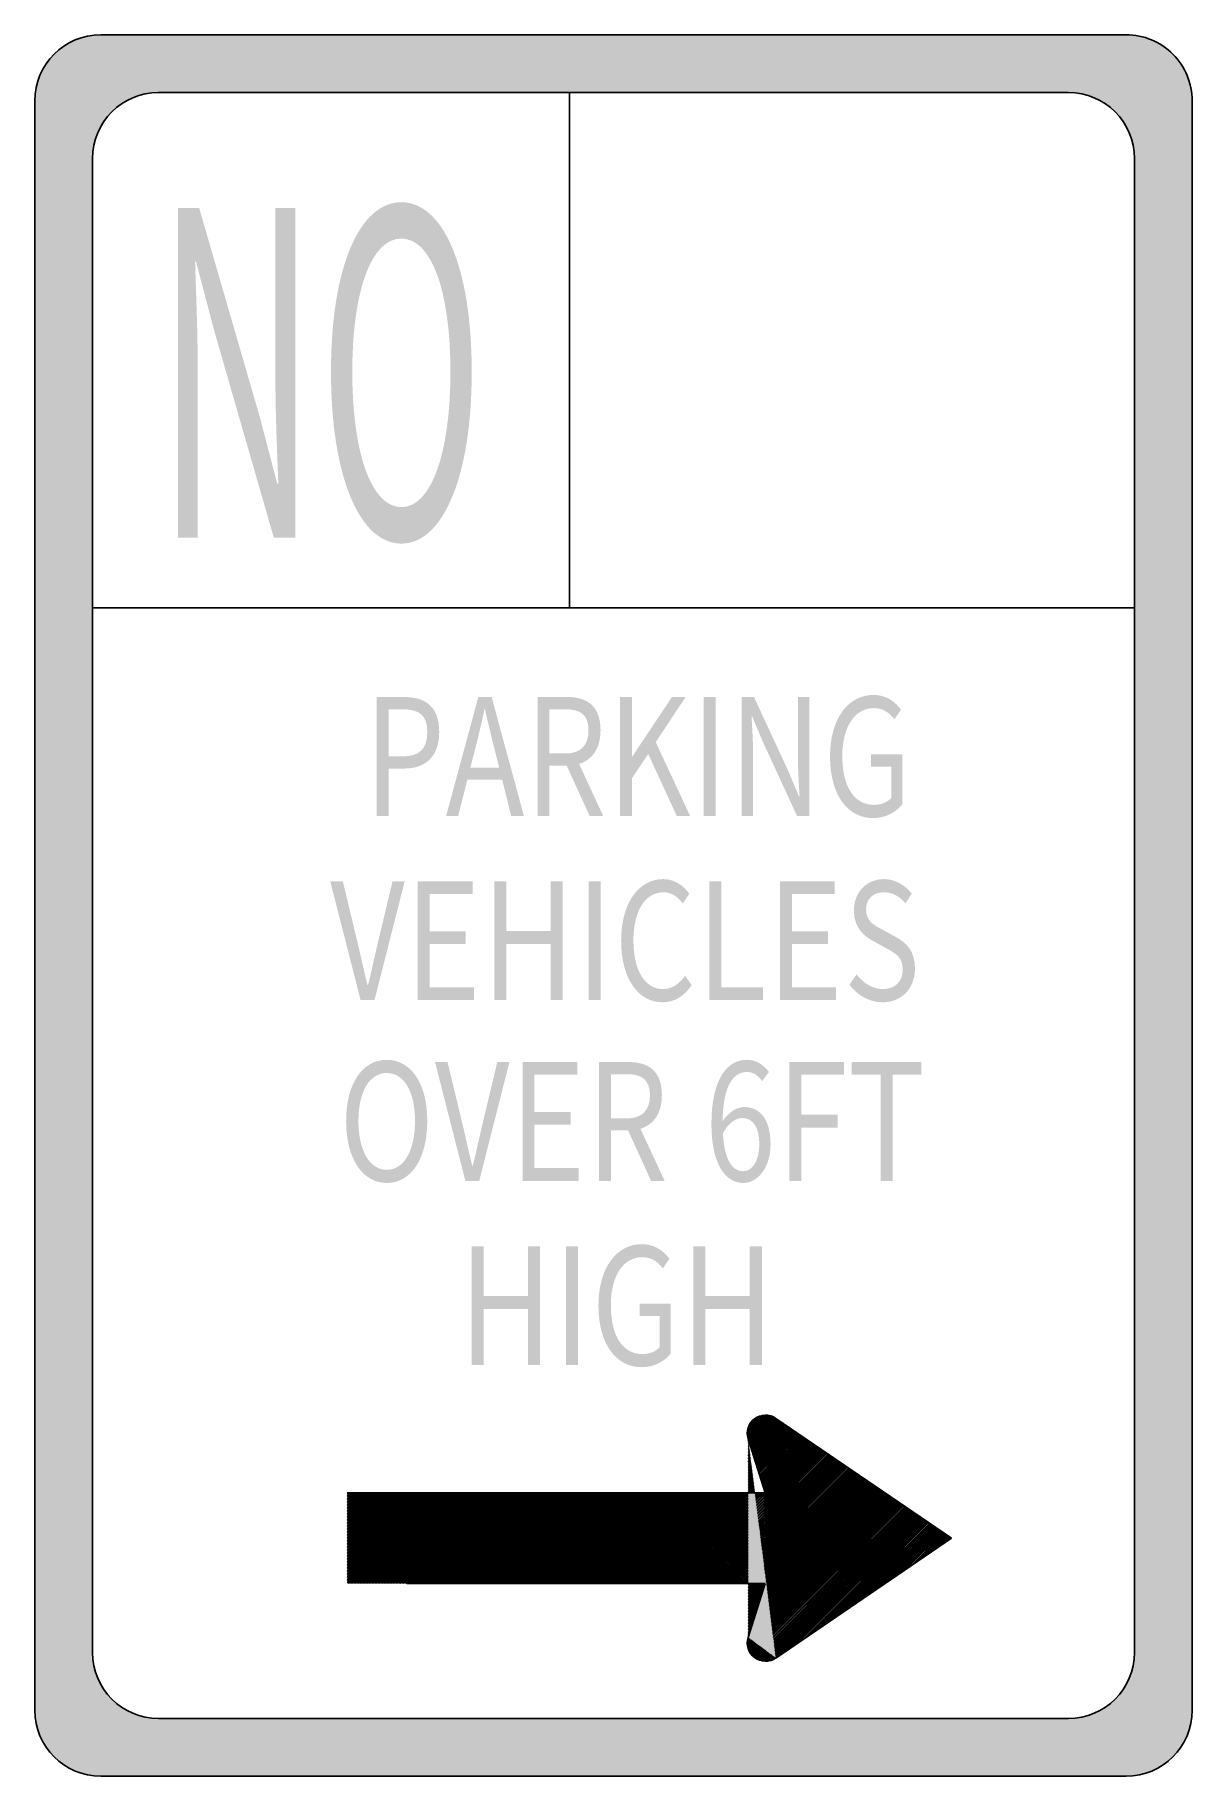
# Model space of a CAD drawing. Header units: inches. Extents: x -0.5 to 0.5, y -0.75 to 0.75.
import ezdxf

# ---------------------------------------------------------------- set-up
doc = ezdxf.new("R2010")
doc.units = ezdxf.units.IN
doc.header["$MEASUREMENT"] = 0

msp = doc.modelspace()

# ---------------------------------------------------------------- hatches: boundary and pattern name
h = msp.add_hatch(color=7)
edge = h.paths.add_edge_path()
edge.add_line((-0.443, 0.7521), (0.443, 0.7521))
edge.add_spline(control_points=[(0.443, 0.7521), (0.4581, 0.7521), (0.4726, 0.7461), (0.4833, 0.7354), (0.494, 0.7247), (0.5, 0.7102), (0.5, 0.6951)], knot_values=[0, 0, 0, 0, 1, 1, 1, 2, 2, 2, 2], degree=3, periodic=0)
edge.add_line((0.5, 0.6951), (0.5, -0.6951))
edge.add_spline(control_points=[(0.5, -0.6951), (0.5, -0.7266), (0.4745, -0.7521), (0.443, -0.7521)], knot_values=[0, 0, 0, 0, 1, 1, 1, 1], degree=3, periodic=0)
edge.add_line((0.443, -0.7521), (-0.443, -0.7521))
edge.add_spline(control_points=[(-0.443, -0.7521), (-0.4745, -0.7521), (-0.5, -0.7266), (-0.5, -0.6951)], knot_values=[0, 0, 0, 0, 1, 1, 1, 1], degree=3, periodic=0)
edge.add_line((-0.5, -0.6951), (-0.5, 0.6951))
edge.add_spline(control_points=[(-0.5, 0.6951), (-0.5, 0.7266), (-0.4745, 0.7521), (-0.443, 0.7521)], knot_values=[0, 0, 0, 0, 1, 1, 1, 1], degree=3, periodic=0)
edge = h.paths.add_edge_path(flags=0)
edge.add_line((-0.3931, 0.7022), (0.3931, 0.7022))
edge.add_spline(control_points=[(0.3931, 0.7022), (0.4246, 0.7022), (0.4501, 0.6767), (0.4501, 0.6452)], knot_values=[0, 0, 0, 0, 1, 1, 1, 1], degree=3, periodic=0)
edge.add_line((0.4501, 0.6452), (0.4501, -0.6452))
edge.add_spline(control_points=[(0.4501, -0.6452), (0.4501, -0.6767), (0.4246, -0.7022), (0.3931, -0.7022)], knot_values=[0, 0, 0, 0, 1, 1, 1, 1], degree=3, periodic=0)
edge.add_line((0.3931, -0.7022), (-0.3931, -0.7022))
edge.add_spline(control_points=[(-0.3931, -0.7022), (-0.4246, -0.7022), (-0.4501, -0.6767), (-0.4501, -0.6452)], knot_values=[0, 0, 0, 0, 1, 1, 1, 1], degree=3, periodic=0)
edge.add_line((-0.4501, -0.6452), (-0.4501, 0.6452))
edge.add_spline(control_points=[(-0.4501, 0.6452), (-0.4501, 0.6767), (-0.4246, 0.7022), (-0.3931, 0.7022)], knot_values=[0, 0, 0, 0, 1, 1, 1, 1], degree=3, periodic=0)
h = msp.add_hatch(color=7)
edge = h.paths.add_edge_path()
edge.add_line((-0.3762, 0.3177), (-0.3593, 0.3177))
edge.add_line((-0.3593, 0.3177), (-0.3593, 0.4673))
edge.add_spline(control_points=[(-0.3593, 0.4673), (-0.3593, 0.4972), (-0.3607, 0.5275), (-0.3615, 0.5562)], knot_values=[0, 0, 0, 0, 1, 1, 1, 1], degree=3, periodic=0)
edge.add_line((-0.3615, 0.5562), (-0.3607, 0.5562))
edge.add_line((-0.3607, 0.5562), (-0.3453, 0.4976))
edge.add_line((-0.3453, 0.4976), (-0.2935, 0.3177))
edge.add_line((-0.2935, 0.3177), (-0.275, 0.3177))
edge.add_line((-0.275, 0.3177), (-0.275, 0.6025))
edge.add_line((-0.275, 0.6025), (-0.2921, 0.6025))
edge.add_line((-0.2921, 0.6025), (-0.2921, 0.4544))
edge.add_spline(control_points=[(-0.2921, 0.4544), (-0.2921, 0.4249), (-0.2907, 0.3927), (-0.2896, 0.3643)], knot_values=[0, 0, 0, 0, 1, 1, 1, 1], degree=3, periodic=0)
edge.add_line((-0.2896, 0.3643), (-0.2905, 0.3643))
edge.add_line((-0.2905, 0.3643), (-0.3059, 0.423))
edge.add_line((-0.3059, 0.423), (-0.358, 0.6025))
edge.add_line((-0.358, 0.6025), (-0.3762, 0.6025))
edge.add_line((-0.3762, 0.6025), (-0.3762, 0.3177))
h = msp.add_hatch(color=7)
edge = h.paths.add_edge_path()
edge.add_spline(control_points=[(-0.1833, 0.3126), (-0.1476, 0.3126), (-0.1225, 0.3697), (-0.1225, 0.461), (-0.1225, 0.5524), (-0.1476, 0.6075), (-0.1833, 0.6075), (-0.219, 0.6075), (-0.2441, 0.5524), (-0.2441, 0.461), (-0.2441, 0.3697), (-0.219, 0.3126), (-0.1833, 0.3126)], knot_values=[0, 0, 0, 0, 1, 1, 1, 2, 2, 2, 3, 3, 3, 4, 4, 4, 4], degree=3, periodic=0)
edge = h.paths.add_edge_path(flags=0)
edge.add_spline(control_points=[(-0.1833, 0.3441), (-0.2089, 0.3441), (-0.2257, 0.3899), (-0.2257, 0.461), (-0.2257, 0.5321), (-0.2089, 0.5761), (-0.1833, 0.5761), (-0.1577, 0.5761), (-0.1409, 0.5321), (-0.1409, 0.461), (-0.1409, 0.3899), (-0.1577, 0.3441), (-0.1833, 0.3441)], knot_values=[0, 0, 0, 0, 1, 1, 1, 2, 2, 2, 3, 3, 3, 4, 4, 4, 4], degree=3, periodic=0)
h = msp.add_hatch(color=7)
edge = h.paths.add_edge_path()
edge.add_spline(control_points=[(0.2242, 0.0755), (0.2351, 0.0755), (0.2442, 0.0806), (0.2495, 0.0874)], knot_values=[0, 0, 0, 0, 1, 1, 1, 1], degree=3, periodic=0)
edge.add_line((0.2495, 0.0874), (0.2495, 0.1306))
edge.add_line((0.2495, 0.1306), (0.2225, 0.1306))
edge.add_line((0.2225, 0.1306), (0.2225, 0.1198))
edge.add_line((0.2225, 0.1198), (0.24, 0.1198))
edge.add_line((0.24, 0.1198), (0.24, 0.0929))
edge.add_spline(control_points=[(0.24, 0.0929), (0.2367, 0.0891), (0.231, 0.0869), (0.2252, 0.0869), (0.2076, 0.0869), (0.1977, 0.1031), (0.1977, 0.129), (0.1977, 0.1547), (0.2085, 0.1705), (0.2251, 0.1705), (0.2332, 0.1705), (0.2386, 0.1662), (0.2428, 0.1609)], knot_values=[0, 0, 0, 0, 1, 1, 1, 2, 2, 2, 3, 3, 3, 4, 4, 4, 4], degree=3, periodic=0)
edge.add_line((0.2428, 0.1609), (0.2484, 0.1693))
edge.add_spline(control_points=[(0.2484, 0.1693), (0.2437, 0.1754), (0.2362, 0.1819), (0.2247, 0.1819), (0.203, 0.1819), (0.1871, 0.1618), (0.1871, 0.1286), (0.1871, 0.0953), (0.2025, 0.0755), (0.2242, 0.0755)], knot_values=[0, 0, 0, 0, 1, 1, 1, 2, 2, 2, 3, 3, 3, 3], degree=3, periodic=0)
h = msp.add_hatch(color=7)
edge = h.paths.add_edge_path()
edge.add_line((-0.2047, 0.0773), (-0.1944, 0.0773))
edge.add_line((-0.1944, 0.0773), (-0.1944, 0.1183))
edge.add_line((-0.1944, 0.1183), (-0.1809, 0.1183))
edge.add_spline(control_points=[(-0.1809, 0.1183), (-0.1628, 0.1183), (-0.1506, 0.1282), (-0.1506, 0.1499), (-0.1506, 0.1723), (-0.1629, 0.1801), (-0.1813, 0.1801)], knot_values=[0, 0, 0, 0, 1, 1, 1, 2, 2, 2, 2], degree=3, periodic=0)
edge.add_line((-0.1813, 0.1801), (-0.2047, 0.1801))
edge.add_line((-0.2047, 0.1801), (-0.2047, 0.0773))
edge = h.paths.add_edge_path(flags=0)
edge.add_line((-0.1944, 0.1288), (-0.1944, 0.1695))
edge.add_line((-0.1944, 0.1695), (-0.1826, 0.1695))
edge.add_spline(control_points=[(-0.1826, 0.1695), (-0.1682, 0.1695), (-0.1609, 0.1649), (-0.1609, 0.1499), (-0.1609, 0.1352), (-0.1677, 0.1288), (-0.1822, 0.1288)], knot_values=[0, 0, 0, 0, 1, 1, 1, 2, 2, 2, 2], degree=3, periodic=0)
edge.add_line((-0.1822, 0.1288), (-0.1944, 0.1288))
h = msp.add_hatch(color=7)
h.paths.add_polyline_path([(-0.1446, 0.0773), (-0.1342, 0.0773), (-0.1263, 0.1087), (-0.0962, 0.1087), (-0.0884, 0.0773), (-0.0774, 0.0773), (-0.1053, 0.1801), (-0.1168, 0.1801), (-0.1446, 0.0773)])
edge = h.paths.add_edge_path(flags=0)
edge.add_line((-0.1237, 0.119), (-0.1196, 0.1348))
edge.add_spline(control_points=[(-0.1196, 0.1348), (-0.1167, 0.1464), (-0.114, 0.1575), (-0.1115, 0.1695)], knot_values=[0, 0, 0, 0, 1, 1, 1, 1], degree=3, periodic=0)
edge.add_line((-0.1115, 0.1695), (-0.111, 0.1695))
edge.add_spline(control_points=[(-0.111, 0.1695), (-0.1083, 0.1576), (-0.1057, 0.1464), (-0.1027, 0.1348)], knot_values=[0, 0, 0, 0, 1, 1, 1, 1], degree=3, periodic=0)
edge.add_line((-0.1027, 0.1348), (-0.0988, 0.119))
edge.add_line((-0.0988, 0.119), (-0.1237, 0.119))
h = msp.add_hatch(color=7)
edge = h.paths.add_edge_path()
edge.add_line((-0.0206, 0.0773), (-0.0089, 0.0773))
edge.add_line((-0.0089, 0.0773), (-0.0297, 0.1223))
edge.add_spline(control_points=[(-0.0297, 0.1223), (-0.0186, 0.1257), (-0.0112, 0.1352), (-0.0112, 0.1513), (-0.0112, 0.1726), (-0.0232, 0.1801), (-0.0399, 0.1801)], knot_values=[0, 0, 0, 0, 1, 1, 1, 2, 2, 2, 2], degree=3, periodic=0)
edge.add_line((-0.0399, 0.1801), (-0.0656, 0.1801))
edge.add_line((-0.0656, 0.1801), (-0.0656, 0.0773))
edge.add_line((-0.0656, 0.0773), (-0.0553, 0.0773))
edge.add_line((-0.0553, 0.0773), (-0.0553, 0.1209))
edge.add_line((-0.0553, 0.1209), (-0.0405, 0.1209))
edge.add_line((-0.0405, 0.1209), (-0.0206, 0.0773))
edge = h.paths.add_edge_path(flags=0)
edge.add_line((-0.0553, 0.1313), (-0.0553, 0.1695))
edge.add_line((-0.0553, 0.1695), (-0.0415, 0.1695))
edge.add_spline(control_points=[(-0.0415, 0.1695), (-0.0286, 0.1695), (-0.0216, 0.1648), (-0.0216, 0.1513), (-0.0216, 0.1379), (-0.0286, 0.1313), (-0.0415, 0.1313)], knot_values=[0, 0, 0, 0, 1, 1, 1, 2, 2, 2, 2], degree=3, periodic=0)
edge.add_line((-0.0415, 0.1313), (-0.0553, 0.1313))
for points in [[(0.0056, 0.0773), (0.0159, 0.0773), (0.0159, 0.1099), (0.03, 0.1309), (0.0547, 0.0773), (0.0662, 0.0773), (0.0365, 0.1411), (0.0623, 0.1801), (0.0505, 0.1801), (0.0161, 0.1285), (0.0159, 0.1285), (0.0159, 0.1801), (0.0056, 0.1801), (0.0056, 0.0773)], [(0.078, 0.0773), (0.0883, 0.0773), (0.0883, 0.1801), (0.078, 0.1801), (0.078, 0.0773)], [(-0.1691, -0.0817), (-0.1205, -0.0817), (-0.1205, -0.0707), (-0.1588, -0.0707), (-0.1588, -0.0333), (-0.1276, -0.0333), (-0.1276, -0.0222), (-0.1588, -0.0222), (-0.1588, 0.01), (-0.1218, 0.01), (-0.1218, 0.021), (-0.1691, 0.021), (-0.1691, -0.0817)], [(-0.1031, -0.0817), (-0.0927, -0.0817), (-0.0927, -0.0333), (-0.0544, -0.0333), (-0.0544, -0.0817), (-0.044, -0.0817), (-0.044, 0.021), (-0.0544, 0.021), (-0.0544, -0.022), (-0.0927, -0.022), (-0.0927, 0.021), (-0.1031, 0.021), (-0.1031, -0.0817)], [(-0.0215, -0.0817), (-0.0111, -0.0817), (-0.0111, 0.021), (-0.0215, 0.021), (-0.0215, -0.0817)], [(0.0829, -0.0817), (0.1292, -0.0817), (0.1292, -0.0707), (0.0932, -0.0707), (0.0932, 0.021), (0.0829, 0.021), (0.0829, -0.0817)], [(0.1438, -0.0817), (0.1923, -0.0817), (0.1923, -0.0707), (0.1541, -0.0707), (0.1541, -0.0333), (0.1853, -0.0333), (0.1853, -0.0222), (0.1541, -0.0222), (0.1541, 0.01), (0.1911, 0.01), (0.1911, 0.021), (0.1438, 0.021), (0.1438, -0.0817)], [(-0.0786, -0.2379), (-0.03, -0.2379), (-0.03, -0.2268), (-0.0683, -0.2268), (-0.0683, -0.1894), (-0.0371, -0.1894), (-0.0371, -0.1783), (-0.0683, -0.1783), (-0.0683, -0.1461), (-0.0313, -0.1461), (-0.0313, -0.1352), (-0.0786, -0.1352), (-0.0786, -0.2379)], [(0.1519, -0.2379), (0.1622, -0.2379), (0.1622, -0.1918), (0.1936, -0.1918), (0.1936, -0.1808), (0.1622, -0.1808), (0.1622, -0.1461), (0.1992, -0.1461), (0.1992, -0.1352), (0.1519, -0.1352), (0.1519, -0.2379)], [(0.2308, -0.2379), (0.2412, -0.2379), (0.2412, -0.1461), (0.2661, -0.1461), (0.2661, -0.1352), (0.2059, -0.1352), (0.2059, -0.1461), (0.2308, -0.1461), (0.2308, -0.2379)], [(-0.1226, -0.397), (-0.1123, -0.397), (-0.1123, -0.3485), (-0.074, -0.3485), (-0.074, -0.397), (-0.0635, -0.397), (-0.0635, -0.2943), (-0.074, -0.2943), (-0.074, -0.3373), (-0.1123, -0.3373), (-0.1123, -0.2943), (-0.1226, -0.2943), (-0.1226, -0.397)], [(-0.041, -0.397), (-0.0307, -0.397), (-0.0307, -0.2943), (-0.041, -0.2943), (-0.041, -0.397)], [(0.0691, -0.397), (0.0794, -0.397), (0.0794, -0.3485), (0.1177, -0.3485), (0.1177, -0.397), (0.1282, -0.397), (0.1282, -0.2943), (0.1177, -0.2943), (0.1177, -0.3373), (0.0794, -0.3373), (0.0794, -0.2943), (0.0691, -0.2943), (0.0691, -0.397)], [(0.1156, -0.4555), (0.1308, -0.4403), (0.1311, -0.4402), (0.132, -0.4403), (0.1156, -0.4568), (0.1156, -0.4555)], [(0.1156, -0.4568), (0.132, -0.4403), (0.1332, -0.4404), (0.1156, -0.4579), (0.1156, -0.4575), (0.1156, -0.4568)], [(0.1156, -0.4543), (0.1293, -0.4405), (0.1308, -0.4403), (0.1156, -0.4555), (0.1156, -0.4543)], [(0.1156, -0.4579), (0.1332, -0.4404), (0.1344, -0.4405), (0.1346, -0.4405), (0.1159, -0.4592), (0.1156, -0.4579)], [(0.116, -0.4526), (0.1279, -0.4407), (0.1293, -0.4405), (0.1156, -0.4543), (0.116, -0.4526)], [(0.1159, -0.4592), (0.1346, -0.4405), (0.1355, -0.4408), (0.1161, -0.4603), (0.1159, -0.4592)], [(0.1167, -0.4504), (0.1256, -0.4415), (0.1279, -0.4407), (0.116, -0.4526), (0.1163, -0.4513), (0.1167, -0.4504)], [(0.1364, -0.4412), (0.1164, -0.4612), (0.1161, -0.4603), (0.1355, -0.4408), (0.1364, -0.4412)], [(0.1164, -0.4612), (0.1364, -0.4412), (0.1374, -0.4415), (0.1167, -0.4622), (0.1164, -0.4612)], [(0.1167, -0.4622), (0.1374, -0.4415), (0.1381, -0.442), (0.117, -0.4631), (0.1167, -0.4622)], [(0.1176, -0.4483), (0.1238, -0.4422), (0.1248, -0.4417), (0.1256, -0.4415), (0.1167, -0.4504), (0.1176, -0.4483)], [(0.117, -0.4631), (0.1381, -0.442), (0.1388, -0.4426), (0.1173, -0.4643), (0.117, -0.4631)], [(0.1173, -0.4643), (0.1388, -0.4426), (0.1396, -0.4433), (0.1174, -0.4643), (0.1173, -0.4643)], [(0.1174, -0.4643), (0.1396, -0.4433), (0.1401, -0.4437), (0.141, -0.4443), (0.1418, -0.4449), (0.1427, -0.4454), (0.1399, -0.448), (0.1189, -0.469), (0.1174, -0.4643)], [(0.1238, -0.4422), (0.1176, -0.4483), (0.1176, -0.4482), (0.1196, -0.4455), (0.1218, -0.4432), (0.1238, -0.4422)], [(0.1189, -0.469), (0.1399, -0.448), (0.1427, -0.4454), (0.1434, -0.446), (0.1442, -0.4465), (0.1449, -0.447), (0.1396, -0.4523), (0.1198, -0.4721), (0.1189, -0.469)], [(0.1198, -0.4721), (0.1396, -0.4523), (0.1449, -0.447), (0.1457, -0.4475), (0.1396, -0.4535), (0.1201, -0.473), (0.1198, -0.4721)], [(0.1201, -0.473), (0.1396, -0.4535), (0.1457, -0.4475), (0.1464, -0.448), (0.1396, -0.455), (0.1204, -0.474), (0.1201, -0.473)], [(0.1204, -0.474), (0.1396, -0.455), (0.1464, -0.448), (0.1472, -0.4485), (0.1479, -0.449), (0.1394, -0.4578), (0.1211, -0.476), (0.1204, -0.474)], [(0.1211, -0.476), (0.1394, -0.4578), (0.1479, -0.449), (0.1487, -0.4495), (0.1391, -0.459), (0.1211, -0.476), (0.1211, -0.476)], [(0.1211, -0.476), (0.1391, -0.459), (0.1487, -0.4495), (0.1494, -0.45), (0.1391, -0.4605), (0.1217, -0.4778), (0.1211, -0.476)], [(0.1217, -0.4778), (0.1391, -0.4605), (0.1494, -0.45), (0.1504, -0.4507), (0.1512, -0.4512), (0.1519, -0.4517), (0.1389, -0.4645), (0.1226, -0.4808), (0.1217, -0.4778)], [(0.0386, -0.5856), (0.1163, -0.5079), (0.1168, -0.5074), (0.1183, -0.5074), (0.1196, -0.5074), (0.1208, -0.5074), (0.1233, -0.5074), (0.1246, -0.5074), (0.1261, -0.5074), (0.1274, -0.5074), (0.1286, -0.5074), (0.1299, -0.5074), (0.1309, -0.5074), (0.1311, -0.5074), (0.1311, -0.5072), (0.1364, -0.5019), (0.1726, -0.4657), (0.1735, -0.4663), (0.1742, -0.4668), (0.1751, -0.4674), (0.1759, -0.4679), (0.1766, -0.4684), (0.1774, -0.4689), (0.1781, -0.4694), (0.1789, -0.4699), (0.1796, -0.4705), (0.1803, -0.471), (0.1811, -0.4715), (0.1818, -0.472), (0.1827, -0.4726), (0.1835, -0.4731), (0.1844, -0.4737), (0.1851, -0.4742), (0.1859, -0.4747), (0.1866, -0.4752), (0.1874, -0.4757), (0.1881, -0.4762), (0.1889, -0.4767), (0.1896, -0.4772), (0.1905, -0.4778), (0.1913, -0.4783), (0.192, -0.4789), (0.1928, -0.4794), (0.1935, -0.4799), (0.1942, -0.4804), (0.195, -0.4809), (0.1959, -0.4815), (0.1966, -0.482), (0.1974, -0.4825), (0.1981, -0.483), (0.199, -0.4836), (0.1998, -0.4841), (0.2005, -0.4846), (0.2013, -0.4851), (0.202, -0.4856), (0.2028, -0.4861), (0.2035, -0.4866), (0.2043, -0.4872), (0.205, -0.4877), (0.2058, -0.4882), (0.2067, -0.4888), (0.2076, -0.4894), (0.2083, -0.4899), (0.209, -0.4904), (0.2098, -0.4909), (0.2105, -0.4914), (0.2113, -0.4919), (0.212, -0.4924), (0.2128, -0.4929), (0.1319, -0.5741), (0.1309, -0.5751), (0.2135, -0.4934), (0.2143, -0.4939), (0.2152, -0.4945), (0.2159, -0.495), (0.2167, -0.4956), (0.2174, -0.4961), (0.2183, -0.4967), (0.2191, -0.4972), (0.2198, -0.4977), (0.2206, -0.4982), (0.2213, -0.4987), (0.2221, -0.4992), (0.2229, -0.4998), (0.2237, -0.5003), (0.2244, -0.5008), (0.2252, -0.5013), (0.2259, -0.5018), (0.2267, -0.5023), (0.2274, -0.5028), (0.2282, -0.5033), (0.2289, -0.5039), (0.2298, -0.5045), (0.2306, -0.505), (0.2315, -0.5056), (0.2322, -0.5061), (0.233, -0.5066), (0.2337, -0.5071), (0.2345, -0.5076), (0.2352, -0.5081), (0.236, -0.5086), (0.2367, -0.5091), (0.2374, -0.5096), (0.2382, -0.5101), (0.2391, -0.5107), (0.2398, -0.5112), (0.2406, -0.5117), (0.2415, -0.5124), (0.2422, -0.5129), (0.243, -0.5134), (0.2437, -0.5139), (0.2445, -0.5144), (0.2452, -0.5149), (0.246, -0.5154), (0.2469, -0.516), (0.2476, -0.5165), (0.2484, -0.517), (0.2491, -0.5175), (0.2499, -0.518), (0.2506, -0.5185), (0.2513, -0.519), (0.2522, -0.5196), (0.253, -0.5201), (0.2537, -0.5207), (0.2545, -0.5212), (0.2554, -0.5218), (0.2561, -0.5223), (0.2569, -0.5228), (0.2576, -0.5233), (0.2584, -0.5238), (0.2591, -0.5243), (0.2599, -0.5248), (0.2606, -0.5253), (0.2614, -0.5258), (0.2621, -0.5263), (0.2639, -0.5275), (0.1449, -0.6465), (0.1401, -0.6498), (0.1374, -0.6516), (0.137, -0.6517), (0.1344, -0.6526), (0.1319, -0.6527), (0.1311, -0.6528), (0.1307, -0.6527), (0.1296, -0.6526), (0.1285, -0.6524), (0.1279, -0.6523), (0.1275, -0.6522), (0.1265, -0.6519), (0.1248, -0.6513), (0.1247, -0.6512), (0.1247, -0.6512), (0.1237, -0.6507), (0.1228, -0.6503), (0.1218, -0.6498), (0.1213, -0.6493), (0.1201, -0.648), (0.1196, -0.6475), (0.1194, -0.6473), (0.1188, -0.6465), (0.1176, -0.6448), (0.1174, -0.6443), (0.1169, -0.6432), (0.1163, -0.6418), (0.1162, -0.6412), (0.1159, -0.6402), (0.1156, -0.6388), (0.1156, -0.638), (0.1156, -0.6368), (0.1156, -0.6355), (0.1159, -0.6339), (0.1163, -0.6323), (0.1174, -0.6287), (0.1181, -0.6265), (0.1191, -0.6229), (0.1197, -0.6211), (0.1202, -0.6193), (0.1209, -0.6172), (0.1214, -0.6154), (0.1219, -0.6136), (0.1225, -0.6118), (0.123, -0.61), (0.1236, -0.6082), (0.1242, -0.6061), (0.1246, -0.6046), (0.1253, -0.6025), (0.1259, -0.6003), (0.1264, -0.5989), (0.127, -0.5968), (0.1274, -0.5953), (0.1281, -0.5932), (0.1286, -0.5914), (0.1292, -0.5896), (0.1297, -0.5878), (0.1304, -0.5856), (0.1291, -0.5856), (0.1279, -0.5856), (0.1266, -0.5856), (0.1253, -0.5856), (0.1238, -0.5856), (0.1226, -0.5856), (0.1213, -0.5856), (0.1201, -0.5856), (0.1188, -0.5856), (0.1176, -0.5856), (0.1148, -0.5856), (0.1136, -0.5856), (0.1123, -0.5856), (0.1111, -0.5856), (0.1098, -0.5856), (0.1083, -0.5856), (0.107, -0.5856), (0.1058, -0.5856), (0.1045, -0.5856), (0.1033, -0.5856), (0.102, -0.5856), (0.1005, -0.5856), (0.0993, -0.5856), (0.098, -0.5856), (0.0968, -0.5856), (0.0955, -0.5856), (0.0943, -0.5856), (0.093, -0.5856), (0.0915, -0.5856), (0.0903, -0.5856), (0.089, -0.5856), (0.0877, -0.5856), (0.0865, -0.5856), (0.0852, -0.5856), (0.0837, -0.5856), (0.0825, -0.5856), (0.0812, -0.5856), (0.08, -0.5856), (0.0787, -0.5856), (0.0775, -0.5856), (0.076, -0.5856), (0.0747, -0.5856), (0.0735, -0.5856), (0.0722, -0.5856), (0.0709, -0.5856), (0.0697, -0.5856), (0.0682, -0.5856), (0.0669, -0.5856), (0.0657, -0.5856), (0.0644, -0.5856), (0.0632, -0.5856), (0.0619, -0.5856), (0.0604, -0.5856), (0.0592, -0.5856), (0.0579, -0.5856), (0.0567, -0.5856), (0.0554, -0.5856), (0.0542, -0.5856), (0.0526, -0.5856), (0.0514, -0.5856), (0.0501, -0.5856), (0.0489, -0.5856), (0.0476, -0.5856), (0.0464, -0.5856), (0.0449, -0.5856), (0.0436, -0.5856), (0.0424, -0.5856), (0.0411, -0.5856), (0.0399, -0.5856), (0.0386, -0.5856)], [(0.1226, -0.4808), (0.1389, -0.4645), (0.1519, -0.4517), (0.1527, -0.4522), (0.1389, -0.466), (0.1229, -0.4818), (0.1226, -0.4808)], [(0.1229, -0.4818), (0.1389, -0.466), (0.1527, -0.4522), (0.1534, -0.4527), (0.1542, -0.4532), (0.1386, -0.4688), (0.1236, -0.4838), (0.1229, -0.4818)], [(0.1236, -0.4838), (0.1386, -0.4688), (0.1542, -0.4532), (0.1549, -0.4537), (0.1386, -0.4701), (0.1239, -0.4848), (0.1236, -0.4838)], [(0.1239, -0.4848), (0.1386, -0.4701), (0.1549, -0.4537), (0.1557, -0.4543), (0.1384, -0.4716), (0.1242, -0.4857), (0.1239, -0.4848)], [(0.1242, -0.4857), (0.1384, -0.4716), (0.1557, -0.4543), (0.1564, -0.4548), (0.1572, -0.4553), (0.1381, -0.4743), (0.1249, -0.4878), (0.1242, -0.4857)], [(0.1249, -0.4878), (0.1381, -0.4743), (0.1572, -0.4553), (0.1579, -0.4558), (0.1381, -0.4758), (0.1252, -0.4888), (0.1249, -0.4878)], [(0.1252, -0.4888), (0.1381, -0.4758), (0.1579, -0.4558), (0.1588, -0.4564), (0.1381, -0.4771), (0.1252, -0.4888), (0.1252, -0.4888)], [(0.1252, -0.4888), (0.1381, -0.4771), (0.1588, -0.4564), (0.1596, -0.4569), (0.1603, -0.4574), (0.1611, -0.4579), (0.1379, -0.4813), (0.1264, -0.4926), (0.1252, -0.4888)], [(0.1264, -0.4926), (0.1379, -0.4813), (0.1611, -0.4579), (0.162, -0.4585), (0.1376, -0.4826), (0.1267, -0.4935), (0.1264, -0.4926)], [(0.1267, -0.4935), (0.1376, -0.4826), (0.162, -0.4585), (0.1627, -0.459), (0.1635, -0.4595), (0.1376, -0.4853), (0.1274, -0.4956), (0.1267, -0.4935)], [(0.1274, -0.4956), (0.1376, -0.4853), (0.1635, -0.4595), (0.1642, -0.46), (0.1374, -0.4868), (0.1277, -0.4966), (0.1274, -0.4956)], [(0.1277, -0.4966), (0.1374, -0.4868), (0.1642, -0.46), (0.165, -0.4605), (0.1374, -0.4881), (0.128, -0.4975), (0.1277, -0.4966)], [(0.128, -0.4975), (0.1374, -0.4881), (0.165, -0.4605), (0.1657, -0.461), (0.1666, -0.4616), (0.1371, -0.4909), (0.1286, -0.4996), (0.128, -0.4975)], [(0.1286, -0.4996), (0.1371, -0.4909), (0.1666, -0.4616), (0.1673, -0.4622), (0.1371, -0.4924), (0.1289, -0.5006), (0.1286, -0.4996)], [(0.1289, -0.5006), (0.1371, -0.4924), (0.1673, -0.4622), (0.1681, -0.4627), (0.1369, -0.4936), (0.1292, -0.5015), (0.1289, -0.5006)], [(0.1292, -0.5015), (0.1369, -0.4936), (0.1681, -0.4627), (0.1688, -0.4632), (0.1696, -0.4637), (0.1703, -0.4642), (0.1366, -0.4979), (0.1301, -0.5044), (0.1292, -0.5015)], [(0.1301, -0.5044), (0.1366, -0.4979), (0.1703, -0.4642), (0.1711, -0.4647), (0.1366, -0.4991), (0.1304, -0.5053), (0.1301, -0.5044)], [(0.1304, -0.5053), (0.1366, -0.4991), (0.1711, -0.4647), (0.1718, -0.4652), (0.1366, -0.5006), (0.1308, -0.5063), (0.1304, -0.5053)], [(0.1308, -0.5063), (0.1366, -0.5006), (0.1718, -0.4652), (0.1726, -0.4657), (0.1364, -0.5019), (0.1311, -0.5072), (0.1308, -0.5063)], [(0.1309, -0.5751), (0.1319, -0.5741), (0.2128, -0.4929), (0.2135, -0.4934), (0.1309, -0.5751)], [(-0.179, -0.5831), (-0.1033, -0.5074), (-0.1018, -0.5074), (-0.179, -0.5844), (-0.179, -0.5831)], [(-0.179, -0.5803), (-0.1058, -0.5074), (-0.1045, -0.5074), (-0.179, -0.5818), (-0.179, -0.5803)], [(-0.179, -0.5844), (-0.1018, -0.5074), (-0.1005, -0.5074), (-0.179, -0.5856), (-0.179, -0.5844)], [(-0.179, -0.5818), (-0.1045, -0.5074), (-0.1033, -0.5074), (-0.179, -0.5831), (-0.179, -0.5818)], [(-0.179, -0.5791), (-0.107, -0.5074), (-0.1058, -0.5074), (-0.179, -0.5803), (-0.179, -0.5791)], [(-0.1789, -0.5778), (-0.1083, -0.5074), (-0.107, -0.5074), (-0.179, -0.5791), (-0.1789, -0.5778)], [(-0.179, -0.5856), (-0.1005, -0.5074), (-0.0993, -0.5074), (-0.1785, -0.5856), (-0.179, -0.5856)], [(-0.1789, -0.5753), (-0.1111, -0.5074), (-0.1096, -0.5074), (-0.1789, -0.5766), (-0.1789, -0.5753)], [(-0.1789, -0.5725), (-0.1136, -0.5074), (-0.1123, -0.5074), (-0.1789, -0.574), (-0.1789, -0.5725)], [(-0.1789, -0.5766), (-0.1096, -0.5074), (-0.1083, -0.5074), (-0.1789, -0.5778), (-0.1789, -0.5766)], [(-0.1789, -0.574), (-0.1123, -0.5074), (-0.1111, -0.5074), (-0.1789, -0.5753), (-0.1789, -0.574)], [(-0.1789, -0.5662), (-0.1201, -0.5074), (-0.1186, -0.5074), (-0.1789, -0.5675), (-0.1789, -0.5662)], [(-0.1789, -0.5713), (-0.1148, -0.5074), (-0.1136, -0.5074), (-0.1789, -0.5725), (-0.1789, -0.5713)], [(-0.1789, -0.57), (-0.1161, -0.5074), (-0.1148, -0.5074), (-0.1789, -0.5713), (-0.1789, -0.57)], [(-0.1789, -0.5647), (-0.1213, -0.5074), (-0.1201, -0.5074), (-0.1789, -0.5662), (-0.1789, -0.5647)], [(-0.1789, -0.5688), (-0.1173, -0.5074), (-0.1161, -0.5074), (-0.1789, -0.57), (-0.1789, -0.5688)], [(-0.1789, -0.5675), (-0.1186, -0.5074), (-0.1173, -0.5074), (-0.1789, -0.5688), (-0.1789, -0.5675)], [(-0.1789, -0.5635), (-0.1226, -0.5074), (-0.1213, -0.5074), (-0.1789, -0.5647), (-0.1789, -0.5635)], [(-0.1788, -0.5622), (-0.1238, -0.5074), (-0.1226, -0.5074), (-0.1789, -0.5635), (-0.1788, -0.5622)], [(-0.1788, -0.5584), (-0.1279, -0.5074), (-0.1264, -0.5074), (-0.1788, -0.5597), (-0.1788, -0.5584)], [(-0.1788, -0.561), (-0.1251, -0.5074), (-0.1238, -0.5074), (-0.1788, -0.5622), (-0.1788, -0.561)], [(-0.1788, -0.557), (-0.1291, -0.5074), (-0.1279, -0.5074), (-0.1788, -0.5584), (-0.1788, -0.557)], [(-0.1788, -0.5597), (-0.1264, -0.5074), (-0.1251, -0.5074), (-0.1788, -0.561), (-0.1788, -0.5597)], [(-0.1788, -0.5506), (-0.1356, -0.5074), (-0.1341, -0.5074), (-0.1788, -0.5519), (-0.1788, -0.5506)], [(-0.1788, -0.5557), (-0.1304, -0.5074), (-0.1291, -0.5074), (-0.1788, -0.557), (-0.1788, -0.5557)], [(-0.1788, -0.5544), (-0.1316, -0.5074), (-0.1304, -0.5074), (-0.1788, -0.5557), (-0.1788, -0.5544)], [(-0.1788, -0.5532), (-0.1329, -0.5074), (-0.1316, -0.5074), (-0.1788, -0.5544), (-0.1788, -0.5532)], [(-0.1788, -0.5519), (-0.1341, -0.5074), (-0.1329, -0.5074), (-0.1788, -0.5532), (-0.1788, -0.5519)], [(-0.1788, -0.5492), (-0.1369, -0.5074), (-0.1356, -0.5074), (-0.1788, -0.5506), (-0.1788, -0.5492)], [(-0.1788, -0.5479), (-0.1381, -0.5074), (-0.1369, -0.5074), (-0.1788, -0.5492), (-0.1788, -0.5479)], [(-0.1787, -0.5466), (-0.1394, -0.5074), (-0.1381, -0.5074), (-0.1788, -0.5479), (-0.1787, -0.5466)], [(-0.1787, -0.5427), (-0.1434, -0.5074), (-0.1419, -0.5074), (-0.1787, -0.5441), (-0.1787, -0.5427)], [(-0.1787, -0.5454), (-0.1406, -0.5074), (-0.1394, -0.5074), (-0.1787, -0.5466), (-0.1787, -0.5454)], [(-0.1787, -0.5441), (-0.1419, -0.5074), (-0.1406, -0.5074), (-0.1787, -0.5454), (-0.1787, -0.5441)], [(-0.1787, -0.5414), (-0.1447, -0.5074), (-0.1434, -0.5074), (-0.1787, -0.5427), (-0.1787, -0.5414)], [(-0.1787, -0.5401), (-0.1459, -0.5074), (-0.1447, -0.5074), (-0.1787, -0.5414), (-0.1787, -0.5401)], [(-0.1787, -0.5349), (-0.1512, -0.5074), (-0.1497, -0.5074), (-0.1787, -0.5363), (-0.1787, -0.5349)], [(-0.1787, -0.5388), (-0.1472, -0.5074), (-0.1459, -0.5074), (-0.1787, -0.5401), (-0.1787, -0.5388)], [(-0.1787, -0.5376), (-0.1484, -0.5074), (-0.1472, -0.5074), (-0.1787, -0.5388), (-0.1787, -0.5376)], [(-0.1787, -0.5363), (-0.1497, -0.5074), (-0.1484, -0.5074), (-0.1787, -0.5376), (-0.1787, -0.5363)], [(-0.1787, -0.5336), (-0.1524, -0.5074), (-0.1512, -0.5074), (-0.1787, -0.5349), (-0.1787, -0.5336)], [(-0.1787, -0.5323), (-0.1537, -0.5074), (-0.1524, -0.5074), (-0.1787, -0.5336), (-0.1787, -0.5323)], [(-0.1786, -0.531), (-0.1549, -0.5074), (-0.1537, -0.5074), (-0.1787, -0.5323), (-0.1786, -0.531)], [(-0.1786, -0.5271), (-0.1589, -0.5074), (-0.1574, -0.5074), (-0.1786, -0.5285), (-0.1786, -0.5271)], [(-0.1786, -0.5298), (-0.1562, -0.5074), (-0.1549, -0.5074), (-0.1786, -0.531), (-0.1786, -0.5298)], [(-0.1786, -0.5285), (-0.1574, -0.5074), (-0.1562, -0.5074), (-0.1786, -0.5298), (-0.1786, -0.5285)], [(-0.1786, -0.5258), (-0.1602, -0.5074), (-0.1589, -0.5074), (-0.1786, -0.5271), (-0.1786, -0.5258)], [(-0.1786, -0.5245), (-0.1614, -0.5074), (-0.1602, -0.5074), (-0.1786, -0.5258), (-0.1786, -0.5245)], [(-0.1786, -0.5232), (-0.1627, -0.5074), (-0.1614, -0.5074), (-0.1786, -0.5245), (-0.1786, -0.5232)], [(-0.1786, -0.522), (-0.164, -0.5074), (-0.1627, -0.5074), (-0.1786, -0.5232), (-0.1786, -0.522)], [(-0.1786, -0.5193), (-0.1667, -0.5074), (-0.1652, -0.5074), (-0.1786, -0.5207), (-0.1786, -0.5193)], [(-0.1786, -0.5207), (-0.1652, -0.5074), (-0.164, -0.5074), (-0.1786, -0.522), (-0.1786, -0.5207)], [(-0.1786, -0.518), (-0.168, -0.5074), (-0.1667, -0.5074), (-0.1786, -0.5193), (-0.1786, -0.518)], [(-0.1786, -0.5167), (-0.1692, -0.5074), (-0.168, -0.5074), (-0.1786, -0.518), (-0.1786, -0.5167)], [(-0.1785, -0.5154), (-0.1705, -0.5074), (-0.1692, -0.5074), (-0.1786, -0.5167), (-0.1785, -0.5154)], [(-0.1785, -0.5856), (-0.0993, -0.5074), (-0.098, -0.5074), (-0.1765, -0.5856), (-0.1785, -0.5856)], [(-0.1785, -0.5142), (-0.1717, -0.5074), (-0.1705, -0.5074), (-0.1785, -0.5154), (-0.1785, -0.5142)], [(-0.1785, -0.5129), (-0.173, -0.5074), (-0.1717, -0.5074), (-0.1785, -0.5142), (-0.1785, -0.5129)], [(-0.1785, -0.5114), (-0.1745, -0.5074), (-0.173, -0.5074), (-0.1785, -0.5129), (-0.1785, -0.5114)], [(-0.1785, -0.5102), (-0.1757, -0.5074), (-0.1745, -0.5074), (-0.1785, -0.5114), (-0.1785, -0.5102)], [(-0.1785, -0.5089), (-0.177, -0.5074), (-0.1757, -0.5074), (-0.1785, -0.5102), (-0.1785, -0.5089)], [(-0.177, -0.5074), (-0.1785, -0.5089), (-0.1785, -0.5074), (-0.177, -0.5074)], [(-0.1765, -0.5856), (-0.098, -0.5074), (-0.0968, -0.5074), (-0.175, -0.5856), (-0.1765, -0.5856)], [(-0.175, -0.5856), (-0.0968, -0.5074), (-0.0955, -0.5074), (-0.1737, -0.5856), (-0.175, -0.5856)], [(-0.1737, -0.5856), (-0.0955, -0.5074), (-0.094, -0.5074), (-0.1725, -0.5856), (-0.1737, -0.5856)], [(-0.1725, -0.5856), (-0.094, -0.5074), (-0.0928, -0.5074), (-0.1712, -0.5856), (-0.1725, -0.5856)], [(-0.1712, -0.5856), (-0.0928, -0.5074), (-0.0915, -0.5074), (-0.17, -0.5856), (-0.1712, -0.5856)], [(-0.17, -0.5856), (-0.0915, -0.5074), (-0.0903, -0.5074), (-0.1687, -0.5856), (-0.17, -0.5856)], [(-0.1687, -0.5856), (-0.0903, -0.5074), (-0.089, -0.5074), (-0.1672, -0.5856), (-0.1687, -0.5856)], [(-0.1672, -0.5856), (-0.089, -0.5074), (-0.0877, -0.5074), (-0.166, -0.5856), (-0.1672, -0.5856)], [(-0.166, -0.5856), (-0.0877, -0.5074), (-0.0862, -0.5074), (-0.1647, -0.5856), (-0.166, -0.5856)], [(-0.1647, -0.5856), (-0.0862, -0.5074), (-0.085, -0.5074), (-0.1635, -0.5856), (-0.1647, -0.5856)], [(-0.1635, -0.5856), (-0.085, -0.5074), (-0.0837, -0.5074), (-0.1622, -0.5856), (-0.1635, -0.5856)], [(-0.1622, -0.5856), (-0.0837, -0.5074), (-0.0825, -0.5074), (-0.1609, -0.5856), (-0.1622, -0.5856)], [(-0.1609, -0.5856), (-0.0825, -0.5074), (-0.0812, -0.5074), (-0.1594, -0.5856), (-0.1609, -0.5856)], [(-0.1594, -0.5856), (-0.0812, -0.5074), (-0.08, -0.5074), (-0.1582, -0.5856), (-0.1594, -0.5856)], [(-0.1582, -0.5856), (-0.08, -0.5074), (-0.0785, -0.5074), (-0.1569, -0.5856), (-0.1582, -0.5856)], [(-0.1569, -0.5856), (-0.0785, -0.5074), (-0.0772, -0.5074), (-0.1557, -0.5856), (-0.1569, -0.5856)], [(-0.1557, -0.5856), (-0.0772, -0.5074), (-0.076, -0.5074), (-0.1544, -0.5856), (-0.1557, -0.5856)], [(-0.1544, -0.5856), (-0.076, -0.5074), (-0.0747, -0.5074), (-0.1532, -0.5856), (-0.1544, -0.5856)], [(-0.1532, -0.5856), (-0.0747, -0.5074), (-0.0735, -0.5074), (-0.1517, -0.5856), (-0.1532, -0.5856)], [(-0.1517, -0.5856), (-0.0735, -0.5074), (-0.0722, -0.5074), (-0.1504, -0.5856), (-0.1517, -0.5856)], [(-0.1504, -0.5856), (-0.0722, -0.5074), (-0.0707, -0.5074), (-0.1492, -0.5856), (-0.1504, -0.5856)], [(-0.1492, -0.5856), (-0.0707, -0.5074), (-0.0694, -0.5074), (-0.1479, -0.5856), (-0.1492, -0.5856)], [(-0.1479, -0.5856), (-0.0694, -0.5074), (-0.0682, -0.5074), (-0.1467, -0.5856), (-0.1479, -0.5856)], [(-0.1467, -0.5856), (-0.0682, -0.5074), (-0.0669, -0.5074), (-0.1454, -0.5856), (-0.1467, -0.5856)], [(-0.1454, -0.5856), (-0.0669, -0.5074), (-0.0657, -0.5074), (-0.1441, -0.5856), (-0.1454, -0.5856)], [(-0.1441, -0.5856), (-0.0657, -0.5074), (-0.0644, -0.5074), (-0.1426, -0.5856), (-0.1441, -0.5856)], [(-0.1426, -0.5856), (-0.0644, -0.5074), (-0.0629, -0.5074), (-0.1414, -0.5856), (-0.1426, -0.5856)], [(-0.1414, -0.5856), (-0.0629, -0.5074), (-0.0617, -0.5074), (-0.1401, -0.5856), (-0.1414, -0.5856)], [(-0.1401, -0.5856), (-0.0617, -0.5074), (-0.0604, -0.5074), (-0.1389, -0.5856), (-0.1401, -0.5856)], [(-0.1389, -0.5856), (-0.0604, -0.5074), (-0.0592, -0.5074), (-0.1376, -0.5856), (-0.1389, -0.5856)], [(-0.1376, -0.5856), (-0.0592, -0.5074), (-0.0579, -0.5074), (-0.1364, -0.5856), (-0.1376, -0.5856)], [(-0.1364, -0.5856), (-0.0579, -0.5074), (-0.0567, -0.5074), (-0.1349, -0.5856), (-0.1364, -0.5856)], [(-0.1349, -0.5856), (-0.0567, -0.5074), (-0.0552, -0.5074), (-0.1336, -0.5856), (-0.1349, -0.5856)], [(-0.1336, -0.5856), (-0.0552, -0.5074), (-0.0539, -0.5074), (-0.1324, -0.5856), (-0.1336, -0.5856)], [(-0.1324, -0.5856), (-0.0539, -0.5074), (-0.0526, -0.5074), (-0.1311, -0.5856), (-0.1324, -0.5856)], [(-0.1311, -0.5856), (-0.0526, -0.5074), (-0.0514, -0.5074), (-0.1299, -0.5856), (-0.1311, -0.5856)], [(-0.1299, -0.5856), (-0.0514, -0.5074), (-0.0501, -0.5074), (-0.1286, -0.5856), (-0.1299, -0.5856)], [(-0.1286, -0.5856), (-0.0501, -0.5074), (-0.0489, -0.5074), (-0.1271, -0.5856), (-0.1286, -0.5856)], [(-0.1271, -0.5856), (-0.0489, -0.5074), (-0.0474, -0.5074), (-0.1258, -0.5856), (-0.1271, -0.5856)], [(-0.1258, -0.5856), (-0.0474, -0.5074), (-0.0461, -0.5074), (-0.1246, -0.5856), (-0.1258, -0.5856)], [(-0.1246, -0.5856), (-0.0461, -0.5074), (-0.0449, -0.5074), (-0.1233, -0.5856), (-0.1246, -0.5856)], [(-0.1233, -0.5856), (-0.0449, -0.5074), (-0.0436, -0.5074), (-0.1221, -0.5856), (-0.1233, -0.5856)], [(-0.1221, -0.5856), (-0.0436, -0.5074), (-0.0424, -0.5074), (-0.1208, -0.5856), (-0.1221, -0.5856)], [(-0.1208, -0.5856), (-0.0424, -0.5074), (-0.0411, -0.5074), (-0.1193, -0.5856), (-0.1208, -0.5856)], [(-0.1193, -0.5856), (-0.0411, -0.5074), (-0.0396, -0.5074), (-0.1181, -0.5856), (-0.1193, -0.5856)], [(-0.1181, -0.5856), (-0.0396, -0.5074), (-0.0384, -0.5074), (-0.1168, -0.5856), (-0.1181, -0.5856)], [(-0.1168, -0.5856), (-0.0384, -0.5074), (-0.0371, -0.5074), (-0.1156, -0.5856), (-0.1168, -0.5856)], [(-0.1156, -0.5856), (-0.0371, -0.5074), (-0.0358, -0.5074), (-0.1143, -0.5856), (-0.1156, -0.5856)], [(-0.1143, -0.5856), (-0.0358, -0.5074), (-0.0346, -0.5074), (-0.1131, -0.5856), (-0.1143, -0.5856)], [(-0.1131, -0.5856), (-0.0346, -0.5074), (-0.0333, -0.5074), (-0.1116, -0.5856), (-0.1131, -0.5856)], [(-0.1116, -0.5856), (-0.0333, -0.5074), (-0.0318, -0.5074), (-0.1103, -0.5856), (-0.1116, -0.5856)], [(-0.1103, -0.5856), (-0.0318, -0.5074), (-0.0306, -0.5074), (-0.1091, -0.5856), (-0.1103, -0.5856)], [(-0.1091, -0.5856), (-0.0306, -0.5074), (-0.0293, -0.5074), (-0.1078, -0.5856), (-0.1091, -0.5856)], [(-0.1078, -0.5856), (-0.0293, -0.5074), (-0.0281, -0.5074), (-0.1065, -0.5856), (-0.1078, -0.5856)], [(-0.1065, -0.5856), (-0.0281, -0.5074), (-0.0268, -0.5074), (-0.1053, -0.5856), (-0.1065, -0.5856)], [(-0.1053, -0.5856), (-0.0268, -0.5074), (-0.0256, -0.5074), (-0.1038, -0.5856), (-0.1053, -0.5856)], [(-0.1038, -0.5856), (-0.0256, -0.5074), (-0.0243, -0.5074), (-0.1025, -0.5856), (-0.1038, -0.5856)], [(-0.1025, -0.5856), (-0.0243, -0.5074), (-0.0228, -0.5074), (-0.1013, -0.5856), (-0.1025, -0.5856)], [(-0.1013, -0.5856), (-0.0228, -0.5074), (-0.0216, -0.5074), (-0.1, -0.5856), (-0.1013, -0.5856)], [(-0.1, -0.5856), (-0.0216, -0.5074), (-0.0203, -0.5074), (-0.0988, -0.5856), (-0.1, -0.5856)], [(-0.0988, -0.5856), (-0.0203, -0.5074), (-0.0191, -0.5074), (-0.0975, -0.5856), (-0.0988, -0.5856)], [(-0.0975, -0.5856), (-0.0191, -0.5074), (-0.0178, -0.5074), (-0.096, -0.5856), (-0.0975, -0.5856)], [(-0.096, -0.5856), (-0.0178, -0.5074), (-0.0165, -0.5074), (-0.0948, -0.5856), (-0.096, -0.5856)], [(-0.0948, -0.5856), (-0.0165, -0.5074), (-0.015, -0.5074), (-0.0935, -0.5856), (-0.0948, -0.5856)], [(-0.0935, -0.5856), (-0.015, -0.5074), (-0.0138, -0.5074), (-0.0923, -0.5856), (-0.0935, -0.5856)], [(-0.0923, -0.5856), (-0.0138, -0.5074), (-0.0125, -0.5074), (-0.091, -0.5856), (-0.0923, -0.5856)], [(-0.091, -0.5856), (-0.0125, -0.5074), (-0.0113, -0.5074), (-0.0897, -0.5856), (-0.091, -0.5856)], [(-0.0897, -0.5856), (-0.0113, -0.5074), (-0.01, -0.5074), (-0.0882, -0.5856), (-0.0897, -0.5856)], [(-0.0882, -0.5856), (-0.01, -0.5074), (-0.0088, -0.5074), (-0.087, -0.5856), (-0.0882, -0.5856)], [(-0.087, -0.5856), (-0.0088, -0.5074), (-0.0073, -0.5074), (-0.0857, -0.5856), (-0.087, -0.5856)], [(-0.0857, -0.5856), (-0.0073, -0.5074), (-0.006, -0.5074), (-0.0845, -0.5856), (-0.0857, -0.5856)], [(-0.0845, -0.5856), (-0.006, -0.5074), (-0.0048, -0.5074), (-0.0832, -0.5856), (-0.0845, -0.5856)], [(-0.0832, -0.5856), (-0.0048, -0.5074), (-0.0035, -0.5074), (-0.082, -0.5856), (-0.0832, -0.5856)], [(-0.082, -0.5856), (-0.0035, -0.5074), (-0.0023, -0.5074), (-0.0805, -0.5856), (-0.082, -0.5856)], [(-0.0805, -0.5856), (-0.0023, -0.5074), (-0.001, -0.5074), (-0.0792, -0.5856), (-0.0805, -0.5856)], [(-0.0792, -0.5856), (-0.001, -0.5074), (0.0005, -0.5074), (-0.078, -0.5856), (-0.0792, -0.5856)], [(-0.078, -0.5856), (0.0005, -0.5074), (0.0018, -0.5074), (-0.0767, -0.5856), (-0.078, -0.5856)], [(-0.0767, -0.5856), (0.0018, -0.5074), (0.003, -0.5074), (-0.0755, -0.5856), (-0.0767, -0.5856)], [(-0.0755, -0.5856), (0.003, -0.5074), (0.0043, -0.5074), (-0.0742, -0.5856), (-0.0755, -0.5856)], [(-0.0742, -0.5856), (0.0043, -0.5074), (0.0055, -0.5074), (-0.0727, -0.5856), (-0.0742, -0.5856)], [(-0.0727, -0.5856), (0.0055, -0.5074), (0.0068, -0.5074), (-0.0714, -0.5856), (-0.0727, -0.5856)], [(-0.0714, -0.5856), (0.0068, -0.5074), (0.0083, -0.5074), (-0.0702, -0.5856), (-0.0714, -0.5856)], [(-0.0702, -0.5856), (0.0083, -0.5074), (0.0095, -0.5074), (-0.0689, -0.5856), (-0.0702, -0.5856)], [(-0.0689, -0.5856), (0.0095, -0.5074), (0.0108, -0.5074), (-0.0677, -0.5856), (-0.0689, -0.5856)], [(-0.0677, -0.5856), (0.0108, -0.5074), (0.012, -0.5074), (-0.0664, -0.5856), (-0.0677, -0.5856)], [(-0.0664, -0.5856), (0.012, -0.5074), (0.0133, -0.5074), (-0.0649, -0.5856), (-0.0664, -0.5856)], [(-0.0649, -0.5856), (0.0133, -0.5074), (0.0145, -0.5074), (-0.0637, -0.5856), (-0.0649, -0.5856)], [(-0.0637, -0.5856), (0.0145, -0.5074), (0.016, -0.5074), (-0.0624, -0.5856), (-0.0637, -0.5856)], [(-0.0624, -0.5856), (0.016, -0.5074), (0.0173, -0.5074), (-0.0612, -0.5856), (-0.0624, -0.5856)], [(-0.0612, -0.5856), (0.0173, -0.5074), (0.0186, -0.5074), (-0.0599, -0.5856), (-0.0612, -0.5856)], [(-0.0599, -0.5856), (0.0186, -0.5074), (0.0198, -0.5074), (-0.0587, -0.5856), (-0.0599, -0.5856)], [(-0.0587, -0.5856), (0.0198, -0.5074), (0.0211, -0.5074), (-0.0574, -0.5856), (-0.0587, -0.5856)], [(-0.0574, -0.5856), (0.0211, -0.5074), (0.0223, -0.5074), (-0.0559, -0.5856), (-0.0574, -0.5856)], [(-0.0559, -0.5856), (0.0223, -0.5074), (0.0238, -0.5074), (-0.0547, -0.5856), (-0.0559, -0.5856)], [(-0.0547, -0.5856), (0.0238, -0.5074), (0.0251, -0.5074), (-0.0534, -0.5856), (-0.0547, -0.5856)], [(-0.0534, -0.5856), (0.0251, -0.5074), (0.0263, -0.5074), (-0.0521, -0.5856), (-0.0534, -0.5856)], [(-0.0521, -0.5856), (0.0263, -0.5074), (0.0276, -0.5074), (-0.0509, -0.5856), (-0.0521, -0.5856)], [(-0.0509, -0.5856), (0.0276, -0.5074), (0.0288, -0.5074), (-0.0496, -0.5856), (-0.0509, -0.5856)], [(-0.0496, -0.5856), (0.0288, -0.5074), (0.0301, -0.5074), (-0.0481, -0.5856), (-0.0496, -0.5856)], [(-0.0481, -0.5856), (0.0301, -0.5074), (0.0316, -0.5074), (-0.0469, -0.5856), (-0.0481, -0.5856)], [(-0.0469, -0.5856), (0.0316, -0.5074), (0.0328, -0.5074), (-0.0456, -0.5856), (-0.0469, -0.5856)], [(-0.0456, -0.5856), (0.0328, -0.5074), (0.0341, -0.5074), (-0.0444, -0.5856), (-0.0456, -0.5856)], [(-0.0444, -0.5856), (0.0341, -0.5074), (0.0353, -0.5074), (-0.0431, -0.5856), (-0.0444, -0.5856)], [(-0.0431, -0.5856), (0.0353, -0.5074), (0.0366, -0.5074), (-0.0419, -0.5856), (-0.0431, -0.5856)], [(-0.0419, -0.5856), (0.0366, -0.5074), (0.0379, -0.5074), (-0.0404, -0.5856), (-0.0419, -0.5856)], [(-0.0404, -0.5856), (0.0379, -0.5074), (0.0394, -0.5074), (-0.0391, -0.5856), (-0.0404, -0.5856)], [(-0.0391, -0.5856), (0.0394, -0.5074), (0.0406, -0.5074), (-0.0379, -0.5856), (-0.0391, -0.5856)], [(-0.0379, -0.5856), (0.0406, -0.5074), (0.0419, -0.5074), (-0.0366, -0.5856), (-0.0379, -0.5856)], [(-0.0366, -0.5856), (0.0419, -0.5074), (0.0431, -0.5074), (-0.0353, -0.5856), (-0.0366, -0.5856)], [(-0.0353, -0.5856), (0.0431, -0.5074), (0.0444, -0.5074), (-0.0341, -0.5856), (-0.0353, -0.5856)], [(-0.0341, -0.5856), (0.0444, -0.5074), (0.0456, -0.5074), (-0.0326, -0.5856), (-0.0341, -0.5856)], [(-0.0326, -0.5856), (0.0456, -0.5074), (0.0471, -0.5074), (-0.0313, -0.5856), (-0.0326, -0.5856)], [(-0.0313, -0.5856), (0.0471, -0.5074), (0.0484, -0.5074), (-0.0301, -0.5856), (-0.0313, -0.5856)], [(-0.0301, -0.5856), (0.0484, -0.5074), (0.0496, -0.5074), (-0.0288, -0.5856), (-0.0301, -0.5856)], [(-0.0288, -0.5856), (0.0496, -0.5074), (0.0509, -0.5074), (-0.0276, -0.5856), (-0.0288, -0.5856)], [(-0.0276, -0.5856), (0.0509, -0.5074), (0.0521, -0.5074), (-0.0263, -0.5856), (-0.0276, -0.5856)], [(-0.0263, -0.5856), (0.0521, -0.5074), (0.0534, -0.5074), (-0.0248, -0.5856), (-0.0263, -0.5856)], [(-0.0248, -0.5856), (0.0534, -0.5074), (0.0547, -0.5074), (-0.0236, -0.5856), (-0.0248, -0.5856)], [(-0.0236, -0.5856), (0.0547, -0.5074), (0.0562, -0.5074), (-0.0223, -0.5856), (-0.0236, -0.5856)], [(-0.0223, -0.5856), (0.0562, -0.5074), (0.0574, -0.5074), (-0.0211, -0.5856), (-0.0223, -0.5856)], [(-0.0211, -0.5856), (0.0574, -0.5074), (0.0587, -0.5074), (-0.0198, -0.5856), (-0.0211, -0.5856)], [(-0.0198, -0.5856), (0.0587, -0.5074), (0.0599, -0.5074), (-0.0186, -0.5856), (-0.0198, -0.5856)], [(-0.0186, -0.5856), (0.0599, -0.5074), (0.0612, -0.5074), (-0.017, -0.5856), (-0.0186, -0.5856)], [(-0.017, -0.5856), (0.0612, -0.5074), (0.0624, -0.5074), (-0.0158, -0.5856), (-0.017, -0.5856)], [(-0.0158, -0.5856), (0.0624, -0.5074), (0.0639, -0.5074), (-0.0145, -0.5856), (-0.0158, -0.5856)], [(-0.0145, -0.5856), (0.0639, -0.5074), (0.0652, -0.5074), (-0.0133, -0.5856), (-0.0145, -0.5856)], [(-0.0133, -0.5856), (0.0652, -0.5074), (0.0664, -0.5074), (-0.012, -0.5856), (-0.0133, -0.5856)], [(-0.012, -0.5856), (0.0664, -0.5074), (0.0677, -0.5074), (-0.0108, -0.5856), (-0.012, -0.5856)], [(-0.0108, -0.5856), (0.0677, -0.5074), (0.0689, -0.5074), (-0.0093, -0.5856), (-0.0108, -0.5856)], [(0.0702, -0.5074), (-0.008, -0.5856), (-0.0093, -0.5856), (0.0689, -0.5074), (0.0702, -0.5074)], [(-0.008, -0.5856), (0.0702, -0.5074), (0.0717, -0.5074), (-0.0068, -0.5856), (-0.008, -0.5856)], [(-0.0068, -0.5856), (0.0717, -0.5074), (0.073, -0.5074), (-0.0055, -0.5856), (-0.0068, -0.5856)], [(-0.0055, -0.5856), (0.073, -0.5074), (0.0742, -0.5074), (-0.0043, -0.5856), (-0.0055, -0.5856)], [(-0.0043, -0.5856), (0.0742, -0.5074), (0.0755, -0.5074), (-0.003, -0.5856), (-0.0043, -0.5856)], [(-0.003, -0.5856), (0.0755, -0.5074), (0.0767, -0.5074), (-0.0015, -0.5856), (-0.003, -0.5856)], [(-0.0015, -0.5856), (0.0767, -0.5074), (0.078, -0.5074), (-0.0003, -0.5856), (-0.0015, -0.5856)], [(-0.0003, -0.5856), (0.078, -0.5074), (0.0795, -0.5074), (0.001, -0.5856), (-0.0003, -0.5856)], [(0.001, -0.5856), (0.0795, -0.5074), (0.0807, -0.5074), (0.0023, -0.5856), (0.001, -0.5856)], [(0.0023, -0.5856), (0.0807, -0.5074), (0.082, -0.5074), (0.0035, -0.5856), (0.0023, -0.5856)], [(0.0035, -0.5856), (0.082, -0.5074), (0.0832, -0.5074), (0.0048, -0.5856), (0.0035, -0.5856)], [(0.0048, -0.5856), (0.0832, -0.5074), (0.0845, -0.5074), (0.0063, -0.5856), (0.0048, -0.5856)], [(0.0063, -0.5856), (0.0845, -0.5074), (0.0857, -0.5074), (0.0075, -0.5856), (0.0063, -0.5856)], [(0.0075, -0.5856), (0.0857, -0.5074), (0.0872, -0.5074), (0.0088, -0.5856), (0.0075, -0.5856)], [(0.0088, -0.5856), (0.0872, -0.5074), (0.0885, -0.5074), (0.01, -0.5856), (0.0088, -0.5856)], [(0.01, -0.5856), (0.0885, -0.5074), (0.0897, -0.5074), (0.0113, -0.5856), (0.01, -0.5856)], [(0.0113, -0.5856), (0.0897, -0.5074), (0.091, -0.5074), (0.0125, -0.5856), (0.0113, -0.5856)], [(0.0125, -0.5856), (0.091, -0.5074), (0.0923, -0.5074), (0.014, -0.5856), (0.0125, -0.5856)], [(0.014, -0.5856), (0.0923, -0.5074), (0.0935, -0.5074), (0.0153, -0.5856), (0.014, -0.5856)], [(0.0153, -0.5856), (0.0935, -0.5074), (0.095, -0.5074), (0.0165, -0.5856), (0.0153, -0.5856)], [(0.0165, -0.5856), (0.095, -0.5074), (0.0963, -0.5074), (0.0178, -0.5856), (0.0165, -0.5856)], [(0.0178, -0.5856), (0.0963, -0.5074), (0.0975, -0.5074), (0.0191, -0.5856), (0.0178, -0.5856)], [(0.0191, -0.5856), (0.0975, -0.5074), (0.0988, -0.5074), (0.0203, -0.5856), (0.0191, -0.5856)], [(0.0203, -0.5856), (0.0988, -0.5074), (0.1, -0.5074), (0.0216, -0.5856), (0.0203, -0.5856)], [(0.0216, -0.5856), (0.1, -0.5074), (0.1013, -0.5074), (0.0231, -0.5856), (0.0216, -0.5856)], [(0.0231, -0.5856), (0.1013, -0.5074), (0.1028, -0.5074), (0.0243, -0.5856), (0.0231, -0.5856)], [(0.0243, -0.5856), (0.1028, -0.5074), (0.104, -0.5074), (0.0256, -0.5856), (0.0243, -0.5856)], [(0.0256, -0.5856), (0.104, -0.5074), (0.1053, -0.5074), (0.0268, -0.5856), (0.0256, -0.5856)], [(0.0268, -0.5856), (0.1053, -0.5074), (0.1065, -0.5074), (0.0281, -0.5856), (0.0268, -0.5856)], [(0.0281, -0.5856), (0.1065, -0.5074), (0.1078, -0.5074), (0.0293, -0.5856), (0.0281, -0.5856)], [(0.0293, -0.5856), (0.1078, -0.5074), (0.1091, -0.5074), (0.0308, -0.5856), (0.0293, -0.5856)], [(0.0308, -0.5856), (0.1091, -0.5074), (0.1106, -0.5074), (0.0321, -0.5856), (0.0308, -0.5856)], [(0.0321, -0.5856), (0.1106, -0.5074), (0.1118, -0.5074), (0.0333, -0.5856), (0.0321, -0.5856)], [(0.0333, -0.5856), (0.1118, -0.5074), (0.1131, -0.5074), (0.0346, -0.5856), (0.0333, -0.5856)], [(0.0346, -0.5856), (0.1131, -0.5074), (0.1143, -0.5074), (0.0358, -0.5856), (0.0346, -0.5856)], [(0.0358, -0.5856), (0.1143, -0.5074), (0.1156, -0.5074), (0.0371, -0.5856), (0.0358, -0.5856)], [(0.0371, -0.5856), (0.1156, -0.5074), (0.1168, -0.5074), (0.1163, -0.5079), (0.0386, -0.5856), (0.0371, -0.5856)], [(0.1449, -0.6465), (0.2639, -0.5275), (0.2647, -0.528), (0.1481, -0.6444), (0.1449, -0.6465)], [(0.1481, -0.6444), (0.2647, -0.528), (0.2654, -0.5286), (0.152, -0.6417), (0.1481, -0.6444)], [(0.152, -0.6417), (0.2654, -0.5286), (0.2661, -0.5291), (0.1568, -0.6384), (0.152, -0.6417)], [(0.1568, -0.6384), (0.2661, -0.5291), (0.2669, -0.5296), (0.1608, -0.6357), (0.1568, -0.6384)], [(0.1608, -0.6357), (0.2669, -0.5296), (0.2676, -0.5301), (0.1647, -0.633), (0.1608, -0.6357)], [(0.1647, -0.633), (0.2676, -0.5301), (0.2684, -0.5306), (0.1687, -0.6303), (0.1647, -0.633)], [(0.1687, -0.6303), (0.2684, -0.5306), (0.2691, -0.5311), (0.1734, -0.627), (0.1687, -0.6303)], [(0.1734, -0.627), (0.2691, -0.5311), (0.2699, -0.5316), (0.1766, -0.6249), (0.1734, -0.627)], [(0.1766, -0.6249), (0.2699, -0.5316), (0.2706, -0.5321), (0.1806, -0.6222), (0.1766, -0.6249)], [(0.1806, -0.6222), (0.2706, -0.5321), (0.2754, -0.5353), (0.2059, -0.6048), (0.202, -0.6075), (0.1972, -0.6108), (0.1933, -0.6135), (0.1893, -0.6162), (0.1853, -0.6189), (0.1806, -0.6222)], [(0.2059, -0.6048), (0.2754, -0.5353), (0.2762, -0.5358), (0.2091, -0.6026), (0.2059, -0.6048)], [(0.2091, -0.6026), (0.2762, -0.5358), (0.2769, -0.5363), (0.2139, -0.5994), (0.2091, -0.6026)], [(0.2139, -0.5994), (0.2769, -0.5363), (0.2777, -0.5369), (0.2178, -0.5967), (0.2139, -0.5994)], [(0.2178, -0.5967), (0.2777, -0.5369), (0.2784, -0.5374), (0.2218, -0.594), (0.2178, -0.5967)], [(0.2218, -0.594), (0.2784, -0.5374), (0.2838, -0.541), (0.2503, -0.5745), (0.2464, -0.5772), (0.2424, -0.5799), (0.2384, -0.5826), (0.2345, -0.5853), (0.2305, -0.588), (0.2266, -0.5907), (0.2218, -0.594)], [(0.2503, -0.5745), (0.2838, -0.541), (0.2845, -0.5415), (0.255, -0.5712), (0.2503, -0.5745)], [(0.255, -0.5712), (0.2845, -0.5415), (0.2853, -0.542), (0.259, -0.5685), (0.255, -0.5712)], [(0.259, -0.5685), (0.2853, -0.542), (0.2862, -0.5426), (0.263, -0.5658), (0.259, -0.5685)], [(0.263, -0.5658), (0.2862, -0.5426), (0.2916, -0.5463), (0.2876, -0.549), (0.2836, -0.5517), (0.279, -0.5549), (0.275, -0.5576), (0.271, -0.5603), (0.267, -0.563), (0.263, -0.5658)]]:
    msp.add_hatch(color=7).paths.add_polyline_path(points)
h = msp.add_hatch(color=7)
edge = h.paths.add_edge_path()
edge.add_line((0.1108, 0.0773), (0.1206, 0.0773))
edge.add_line((0.1206, 0.0773), (0.1206, 0.1313))
edge.add_spline(control_points=[(0.1206, 0.1313), (0.1206, 0.1421), (0.1198, 0.153), (0.1193, 0.1634)], knot_values=[0, 0, 0, 0, 1, 1, 1, 1], degree=3, periodic=0)
edge.add_line((0.1193, 0.1634), (0.1198, 0.1634))
edge.add_line((0.1198, 0.1634), (0.1287, 0.1422))
edge.add_line((0.1287, 0.1422), (0.1586, 0.0773))
edge.add_line((0.1586, 0.0773), (0.1692, 0.0773))
edge.add_line((0.1692, 0.0773), (0.1692, 0.1801))
edge.add_line((0.1692, 0.1801), (0.1594, 0.1801))
edge.add_line((0.1594, 0.1801), (0.1594, 0.1267))
edge.add_spline(control_points=[(0.1594, 0.1267), (0.1594, 0.116), (0.1602, 0.1044), (0.1608, 0.0942)], knot_values=[0, 0, 0, 0, 1, 1, 1, 1], degree=3, periodic=0)
edge.add_line((0.1608, 0.0942), (0.1603, 0.0942))
edge.add_line((0.1603, 0.0942), (0.1514, 0.1153))
edge.add_line((0.1514, 0.1153), (0.1214, 0.1801))
edge.add_line((0.1214, 0.1801), (0.1108, 0.1801))
edge.add_line((0.1108, 0.1801), (0.1108, 0.0773))
h = msp.add_hatch(color=7)
edge = h.paths.add_edge_path()
edge.add_line((-0.2185, -0.0817), (-0.2065, -0.0817))
edge.add_line((-0.2065, -0.0817), (-0.1804, 0.021))
edge.add_line((-0.1804, 0.021), (-0.1909, 0.021))
edge.add_line((-0.1909, 0.021), (-0.2042, -0.0347))
edge.add_spline(control_points=[(-0.2042, -0.0347), (-0.207, -0.0467), (-0.209, -0.0565), (-0.2121, -0.0686)], knot_values=[0, 0, 0, 0, 1, 1, 1, 1], degree=3, periodic=0)
edge.add_line((-0.2121, -0.0686), (-0.2126, -0.0686))
edge.add_spline(control_points=[(-0.2126, -0.0686), (-0.2156, -0.0565), (-0.2177, -0.0467), (-0.2205, -0.0347)], knot_values=[0, 0, 0, 0, 1, 1, 1, 1], degree=3, periodic=0)
edge.add_line((-0.2205, -0.0347), (-0.2339, 0.021))
edge.add_line((-0.2339, 0.021), (-0.2448, 0.021))
edge.add_line((-0.2448, 0.021), (-0.2185, -0.0817))
h = msp.add_hatch(color=7)
edge = h.paths.add_edge_path()
edge.add_spline(control_points=[(0.0423, -0.0836), (0.053, -0.0836), (0.0611, -0.0782), (0.0676, -0.0688)], knot_values=[0, 0, 0, 0, 1, 1, 1, 1], degree=3, periodic=0)
edge.add_line((0.0676, -0.0688), (0.0618, -0.0606))
edge.add_spline(control_points=[(0.0618, -0.0606), (0.0566, -0.0679), (0.0506, -0.0722), (0.0428, -0.0722), (0.0271, -0.0722), (0.0172, -0.056), (0.0172, -0.03), (0.0172, -0.0044), (0.0276, 0.0114), (0.0431, 0.0114), (0.0502, 0.0114), (0.0556, 0.0075), (0.0599, 0.0018)], knot_values=[0, 0, 0, 0, 1, 1, 1, 2, 2, 2, 3, 3, 3, 4, 4, 4, 4], degree=3, periodic=0)
edge.add_line((0.0599, 0.0018), (0.0655, 0.0102))
edge.add_spline(control_points=[(0.0655, 0.0102), (0.0608, 0.0168), (0.053, 0.0228), (0.043, 0.0228), (0.0222, 0.0228), (0.0066, 0.0028), (0.0066, -0.0305), (0.0066, -0.0638), (0.0218, -0.0836), (0.0423, -0.0836)], knot_values=[0, 0, 0, 0, 1, 1, 1, 2, 2, 2, 3, 3, 3, 3], degree=3, periodic=0)
h = msp.add_hatch(color=7)
edge = h.paths.add_edge_path()
edge.add_spline(control_points=[(0.2326, -0.0836), (0.2497, -0.0836), (0.2605, -0.0707), (0.2605, -0.0544), (0.2605, -0.0391), (0.2531, -0.0321), (0.2435, -0.027)], knot_values=[0, 0, 0, 0, 1, 1, 1, 2, 2, 2, 2], degree=3, periodic=0)
edge.add_line((0.2435, -0.027), (0.2319, -0.0206))
edge.add_spline(control_points=[(0.2319, -0.0206), (0.2255, -0.0173), (0.2182, -0.0135), (0.2182, -0.0034), (0.2182, 0.0057), (0.2243, 0.0114), (0.2336, 0.0114), (0.2412, 0.0114), (0.2472, 0.0078), (0.2523, 0.0019)], knot_values=[0, 0, 0, 0, 1, 1, 1, 2, 2, 2, 3, 3, 3, 3], degree=3, periodic=0)
edge.add_line((0.2523, 0.0019), (0.2577, 0.0102))
edge.add_spline(control_points=[(0.2577, 0.0102), (0.252, 0.0176), (0.2433, 0.0228), (0.2336, 0.0228), (0.2187, 0.0228), (0.2077, 0.0114), (0.2077, -0.0044), (0.2077, -0.0194), (0.2168, -0.0267), (0.2244, -0.0307)], knot_values=[0, 0, 0, 0, 1, 1, 1, 2, 2, 2, 3, 3, 3, 3], degree=3, periodic=0)
edge.add_line((0.2244, -0.0307), (0.2362, -0.0372))
edge.add_spline(control_points=[(0.2362, -0.0372), (0.244, -0.0415), (0.2499, -0.0449), (0.2499, -0.0555), (0.2499, -0.0655), (0.2435, -0.0722), (0.2327, -0.0722), (0.2242, -0.0722), (0.2159, -0.0672), (0.21, -0.0595)], knot_values=[0, 0, 0, 0, 1, 1, 1, 2, 2, 2, 3, 3, 3, 3], degree=3, periodic=0)
edge.add_line((0.21, -0.0595), (0.2039, -0.0684))
edge.add_spline(control_points=[(0.2039, -0.0684), (0.2109, -0.0777), (0.2209, -0.0836), (0.2326, -0.0836)], knot_values=[0, 0, 0, 0, 1, 1, 1, 1], degree=3, periodic=0)
h = msp.add_hatch(color=7)
edge = h.paths.add_edge_path()
edge.add_spline(control_points=[(-0.1959, -0.2397), (-0.1753, -0.2397), (-0.1609, -0.2191), (-0.1609, -0.1862), (-0.1609, -0.1532), (-0.1753, -0.1333), (-0.1959, -0.1333), (-0.2166, -0.1333), (-0.231, -0.1532), (-0.231, -0.1862), (-0.231, -0.2191), (-0.2166, -0.2397), (-0.1959, -0.2397)], knot_values=[0, 0, 0, 0, 1, 1, 1, 2, 2, 2, 3, 3, 3, 4, 4, 4, 4], degree=3, periodic=0)
edge = h.paths.add_edge_path(flags=0)
edge.add_spline(control_points=[(-0.1959, -0.2283), (-0.2107, -0.2283), (-0.2204, -0.2118), (-0.2204, -0.1862), (-0.2204, -0.1605), (-0.2107, -0.1447), (-0.1959, -0.1447), (-0.1811, -0.1447), (-0.1715, -0.1605), (-0.1715, -0.1862), (-0.1715, -0.2118), (-0.1811, -0.2283), (-0.1959, -0.2283)], knot_values=[0, 0, 0, 0, 1, 1, 1, 2, 2, 2, 3, 3, 3, 4, 4, 4, 4], degree=3, periodic=0)
h = msp.add_hatch(color=7)
edge = h.paths.add_edge_path()
edge.add_line((-0.128, -0.2379), (-0.116, -0.2379))
edge.add_line((-0.116, -0.2379), (-0.0899, -0.1352))
edge.add_line((-0.0899, -0.1352), (-0.1004, -0.1352))
edge.add_line((-0.1004, -0.1352), (-0.1137, -0.1908))
edge.add_spline(control_points=[(-0.1137, -0.1908), (-0.1165, -0.2028), (-0.1185, -0.2126), (-0.1216, -0.2247)], knot_values=[0, 0, 0, 0, 1, 1, 1, 1], degree=3, periodic=0)
edge.add_line((-0.1216, -0.2247), (-0.1221, -0.2247))
edge.add_spline(control_points=[(-0.1221, -0.2247), (-0.1251, -0.2126), (-0.1272, -0.2028), (-0.13, -0.1908)], knot_values=[0, 0, 0, 0, 1, 1, 1, 1], degree=3, periodic=0)
edge.add_line((-0.13, -0.1908), (-0.1434, -0.1352))
edge.add_line((-0.1434, -0.1352), (-0.1542, -0.1352))
edge.add_line((-0.1542, -0.1352), (-0.128, -0.2379))
h = msp.add_hatch(color=7)
edge = h.paths.add_edge_path()
edge.add_line((0.0325, -0.2379), (0.0442, -0.2379))
edge.add_line((0.0442, -0.2379), (0.0233, -0.1929))
edge.add_spline(control_points=[(0.0233, -0.1929), (0.0344, -0.1895), (0.0418, -0.18), (0.0418, -0.1639), (0.0418, -0.1426), (0.0298, -0.1352), (0.0131, -0.1352)], knot_values=[0, 0, 0, 0, 1, 1, 1, 2, 2, 2, 2], degree=3, periodic=0)
edge.add_line((0.0131, -0.1352), (-0.0126, -0.1352))
edge.add_line((-0.0126, -0.1352), (-0.0126, -0.2379))
edge.add_line((-0.0126, -0.2379), (-0.0022, -0.2379))
edge.add_line((-0.0022, -0.2379), (-0.0022, -0.1943))
edge.add_line((-0.0022, -0.1943), (0.0126, -0.1943))
edge.add_line((0.0126, -0.1943), (0.0325, -0.2379))
edge = h.paths.add_edge_path(flags=0)
edge.add_line((-0.0022, -0.1839), (-0.0022, -0.1457))
edge.add_line((-0.0022, -0.1457), (0.0115, -0.1457))
edge.add_spline(control_points=[(0.0115, -0.1457), (0.0244, -0.1457), (0.0315, -0.1504), (0.0315, -0.1639), (0.0315, -0.1773), (0.0244, -0.1839), (0.0115, -0.1839)], knot_values=[0, 0, 0, 0, 1, 1, 1, 2, 2, 2, 2], degree=3, periodic=0)
edge.add_line((0.0115, -0.1839), (-0.0022, -0.1839))
h = msp.add_hatch(color=7)
edge = h.paths.add_edge_path()
edge.add_spline(control_points=[(0.1121, -0.2397), (0.1248, -0.2397), (0.1357, -0.2262), (0.1357, -0.2063), (0.1357, -0.1848), (0.1267, -0.1741), (0.1128, -0.1741), (0.1065, -0.1741), (0.0993, -0.1787), (0.0942, -0.1864)], knot_values=[0, 0, 0, 0, 1, 1, 1, 2, 2, 2, 3, 3, 3, 3], degree=3, periodic=0)
edge.add_spline(control_points=[(0.0942, -0.1864), (0.0947, -0.1546), (0.104, -0.1438), (0.1154, -0.1438), (0.1204, -0.1438), (0.1253, -0.1469), (0.1284, -0.1517)], knot_values=[0, 0, 0, 0, 1, 1, 1, 2, 2, 2, 2], degree=3, periodic=0)
edge.add_line((0.1284, -0.1517), (0.1343, -0.1438))
edge.add_spline(control_points=[(0.1343, -0.1438), (0.1297, -0.1377), (0.1235, -0.1333), (0.115, -0.1333), (0.0991, -0.1333), (0.0846, -0.1486), (0.0846, -0.1888), (0.0846, -0.2227), (0.0964, -0.2397), (0.1121, -0.2397)], knot_values=[0, 0, 0, 0, 1, 1, 1, 2, 2, 2, 3, 3, 3, 3], degree=3, periodic=0)
edge = h.paths.add_edge_path(flags=0)
edge.add_spline(control_points=[(0.0945, -0.1967), (0.0998, -0.1871), (0.1061, -0.1836), (0.1112, -0.1836), (0.1211, -0.1836), (0.126, -0.1925), (0.126, -0.2063), (0.126, -0.2203), (0.1199, -0.2296), (0.1121, -0.2296), (0.1017, -0.2296), (0.0956, -0.218), (0.0945, -0.1967)], knot_values=[0, 0, 0, 0, 1, 1, 1, 2, 2, 2, 3, 3, 3, 4, 4, 4, 4], degree=3, periodic=0)
h = msp.add_hatch(color=7)
edge = h.paths.add_edge_path()
edge.add_spline(control_points=[(0.0241, -0.3988), (0.0351, -0.3988), (0.0442, -0.3938), (0.0495, -0.3869)], knot_values=[0, 0, 0, 0, 1, 1, 1, 1], degree=3, periodic=0)
edge.add_line((0.0495, -0.3869), (0.0495, -0.3438))
edge.add_line((0.0495, -0.3438), (0.0225, -0.3438))
edge.add_line((0.0225, -0.3438), (0.0225, -0.3546))
edge.add_line((0.0225, -0.3546), (0.0399, -0.3546))
edge.add_line((0.0399, -0.3546), (0.0399, -0.3815))
edge.add_spline(control_points=[(0.0399, -0.3815), (0.0367, -0.3852), (0.031, -0.3875), (0.0251, -0.3875), (0.0075, -0.3875), (-0.0023, -0.3712), (-0.0023, -0.3453), (-0.0023, -0.3197), (0.0084, -0.3038), (0.025, -0.3038), (0.0332, -0.3038), (0.0386, -0.3082), (0.0427, -0.3135)], knot_values=[0, 0, 0, 0, 1, 1, 1, 2, 2, 2, 3, 3, 3, 4, 4, 4, 4], degree=3, periodic=0)
edge.add_line((0.0427, -0.3135), (0.0483, -0.3051))
edge.add_spline(control_points=[(0.0483, -0.3051), (0.0436, -0.2989), (0.0361, -0.2925), (0.0247, -0.2925), (0.0029, -0.2925), (-0.013, -0.3125), (-0.013, -0.3457), (-0.013, -0.3791), (0.0025, -0.3988), (0.0241, -0.3988)], knot_values=[0, 0, 0, 0, 1, 1, 1, 2, 2, 2, 3, 3, 3, 3], degree=3, periodic=0)

# ---------------------------------------------------------------- linework, layer by layer
at = {"color": 7}
for p, q in [((-0.038, 0.7022), (-0.038, 0.2572)), ((0.4501, 0.2572), (-0.4501, 0.2572)), ((0.1155, -0.4556), (0.1309, -0.4402)), ((0.1156, -0.4569), (0.1322, -0.4402)), ((0.1156, -0.4542), (0.1295, -0.4403)), ((0.1157, -0.4581), (0.1334, -0.4403)), ((0.1159, -0.4592), (0.1345, -0.4405)), ((0.1159, -0.4527), (0.128, -0.4406)), ((0.1161, -0.4602), (0.1356, -0.4408)), ((0.1164, -0.4612), (0.1365, -0.4411)), ((0.1164, -0.4508), (0.1262, -0.4411)), ((0.1167, -0.4622), (0.1375, -0.4414)), ((0.117, -0.4632), (0.1384, -0.4418)), ((0.1173, -0.4642), (0.1392, -0.4423)), ((0.1174, -0.4485), (0.1239, -0.4421)), ((0.1177, -0.4651), (0.14, -0.4428)), ((0.118, -0.4661), (0.1402, -0.4439)), ((0.1183, -0.4671), (0.1402, -0.4452)), ((0.1186, -0.4681), (0.1401, -0.4466)), ((0.1189, -0.4691), (0.14, -0.448)), ((0.1192, -0.4701), (0.1399, -0.4494)), ((0.1195, -0.471), (0.1398, -0.4508)), ((0.1389, -0.4646), (0.1523, -0.4512)), ((0.139, -0.4632), (0.1516, -0.4507)), ((0.1391, -0.4618), (0.1508, -0.4501)), ((0.1392, -0.4605), (0.15, -0.4496)), ((0.1393, -0.4577), (0.1485, -0.4486)), ((0.1393, -0.4591), (0.1493, -0.4491)), ((0.1394, -0.4563), (0.1477, -0.448)), ((0.1395, -0.4549), (0.147, -0.4475)), ((0.1396, -0.4535), (0.1462, -0.447)), ((0.1397, -0.4522), (0.1454, -0.4464)), ((0.1398, -0.4508), (0.1446, -0.4459)), ((0.1399, -0.4494), (0.1439, -0.4454)), ((0.14, -0.448), (0.1431, -0.4449)), ((0.1401, -0.4466), (0.1423, -0.4443)), ((0.1402, -0.4438), (0.1408, -0.4433)), ((0.1402, -0.4452), (0.1416, -0.4438)), ((0.1403, -0.443), (0.2919, -0.5465)), ((0.1163, -0.4608), (0.131, -0.5073)), ((0.1163, -0.4613), (0.1163, -0.4613)), ((0.1163, -0.4626), (0.1165, -0.4624)), ((0.1163, -0.4639), (0.1166, -0.4636)), ((0.1163, -0.4652), (0.1168, -0.4647)), ((0.1163, -0.4665), (0.1169, -0.4659)), ((0.1198, -0.472), (0.1397, -0.4522)), ((0.1201, -0.473), (0.1396, -0.4535)), ((0.1205, -0.474), (0.1395, -0.4549)), ((0.1208, -0.475), (0.1394, -0.4563)), ((0.1211, -0.476), (0.1393, -0.4577)), ((0.1214, -0.4769), (0.1392, -0.4591)), ((0.1217, -0.4779), (0.1392, -0.4605)), ((0.122, -0.4789), (0.1391, -0.4619)), ((0.1223, -0.4799), (0.139, -0.4632)), ((0.1226, -0.4809), (0.1389, -0.4646)), ((0.1229, -0.4819), (0.1388, -0.466)), ((0.1364, -0.5034), (0.1739, -0.4659)), ((0.1365, -0.5006), (0.1723, -0.4648)), ((0.1365, -0.502), (0.1731, -0.4654)), ((0.1366, -0.4992), (0.1716, -0.4643)), ((0.1367, -0.4979), (0.1708, -0.4638)), ((0.1368, -0.4965), (0.17, -0.4633)), ((0.1369, -0.4951), (0.1693, -0.4627)), ((0.137, -0.4937), (0.1685, -0.4622)), ((0.1371, -0.4923), (0.1677, -0.4617)), ((0.1372, -0.4909), (0.1669, -0.4612)), ((0.1373, -0.4895), (0.1662, -0.4606)), ((0.1374, -0.4882), (0.1654, -0.4601)), ((0.1375, -0.4854), (0.1639, -0.4591)), ((0.1375, -0.4868), (0.1646, -0.4596)), ((0.1376, -0.484), (0.1631, -0.4585)), ((0.1377, -0.4826), (0.1623, -0.458)), ((0.1378, -0.4812), (0.1616, -0.4575)), ((0.1379, -0.4799), (0.1608, -0.457)), ((0.138, -0.4785), (0.16, -0.4564)), ((0.1381, -0.4771), (0.1593, -0.4559)), ((0.1382, -0.4757), (0.1585, -0.4554)), ((0.1383, -0.4743), (0.1577, -0.4549)), ((0.1384, -0.4715), (0.1562, -0.4538)), ((0.1384, -0.4729), (0.157, -0.4543)), ((0.1385, -0.4702), (0.1554, -0.4533)), ((0.1386, -0.4688), (0.1546, -0.4528)), ((0.1387, -0.4674), (0.1539, -0.4522)), ((0.1388, -0.466), (0.1531, -0.4517)), ((0.1163, -0.4678), (0.1171, -0.467)), ((0.1163, -0.4691), (0.1172, -0.4682)), ((0.1163, -0.4704), (0.1174, -0.4693)), ((0.1163, -0.4717), (0.1175, -0.4705)), ((0.1163, -0.473), (0.1177, -0.4716)), ((0.1163, -0.4743), (0.1178, -0.4728)), ((0.1163, -0.4756), (0.1179, -0.4739)), ((0.1163, -0.4769), (0.1181, -0.4751)), ((0.1163, -0.4782), (0.1182, -0.4762)), ((0.1163, -0.4795), (0.1184, -0.4774)), ((0.1163, -0.4808), (0.1185, -0.4785)), ((0.1163, -0.4821), (0.1187, -0.4797)), ((0.1163, -0.4834), (0.1188, -0.4808)), ((0.1233, -0.4828), (0.1387, -0.4674)), ((0.1236, -0.4838), (0.1386, -0.4688)), ((0.1239, -0.4848), (0.1385, -0.4702)), ((0.1242, -0.4858), (0.1384, -0.4715)), ((0.1245, -0.4868), (0.1383, -0.4729)), ((0.1248, -0.4878), (0.1383, -0.4743)), ((0.1251, -0.4887), (0.1382, -0.4757)), ((0.1254, -0.4897), (0.1381, -0.4771)), ((0.1257, -0.4907), (0.138, -0.4785)), ((0.1261, -0.4917), (0.1379, -0.4799)), ((0.1264, -0.4927), (0.1378, -0.4812)), ((0.1338, -0.5422), (0.1954, -0.4806)), ((0.1338, -0.5436), (0.1962, -0.4811)), ((0.1339, -0.5408), (0.1946, -0.4801)), ((0.134, -0.5394), (0.1939, -0.4796)), ((0.1341, -0.538), (0.1931, -0.479)), ((0.1342, -0.5366), (0.1923, -0.4785)), ((0.1343, -0.5352), (0.1916, -0.478)), ((0.1344, -0.5339), (0.1908, -0.4774)), ((0.1345, -0.5325), (0.19, -0.4769)), ((0.1346, -0.5311), (0.1893, -0.4764)), ((0.1347, -0.5283), (0.1877, -0.4753)), ((0.1347, -0.5297), (0.1885, -0.4759)), ((0.1348, -0.5269), (0.1869, -0.4748)), ((0.1349, -0.5256), (0.1862, -0.4743)), ((0.135, -0.5242), (0.1854, -0.4738)), ((0.1351, -0.5228), (0.1846, -0.4732)), ((0.1352, -0.5214), (0.1839, -0.4727)), ((0.1353, -0.52), (0.1831, -0.4722)), ((0.1354, -0.5186), (0.1823, -0.4717)), ((0.1355, -0.5172), (0.1816, -0.4711)), ((0.1356, -0.5145), (0.18, -0.4701)), ((0.1356, -0.5159), (0.1808, -0.4706)), ((0.1357, -0.5131), (0.1793, -0.4696)), ((0.1358, -0.5117), (0.1785, -0.469)), ((0.1359, -0.5103), (0.1777, -0.4685)), ((0.136, -0.5089), (0.1769, -0.468)), ((0.1361, -0.5075), (0.1762, -0.4675)), ((0.1362, -0.5062), (0.1754, -0.4669)), ((0.1363, -0.5048), (0.1746, -0.4664)), ((0.1163, -0.4846), (0.119, -0.482)), ((0.1163, -0.4859), (0.1191, -0.4831)), ((0.1163, -0.4872), (0.1193, -0.4843)), ((0.1163, -0.4885), (0.1194, -0.4854)), ((0.1163, -0.4898), (0.1196, -0.4865)), ((0.1163, -0.4911), (0.1197, -0.4877)), ((0.1163, -0.4924), (0.1198, -0.4888)), ((0.1163, -0.4937), (0.12, -0.49)), ((0.1163, -0.495), (0.1201, -0.4911)), ((0.1163, -0.4963), (0.1203, -0.4923)), ((0.1163, -0.4976), (0.1204, -0.4934)), ((0.1163, -0.4989), (0.1206, -0.4946)), ((0.1163, -0.5002), (0.1207, -0.4957)), ((0.1267, -0.4937), (0.1377, -0.4826)), ((0.127, -0.4946), (0.1376, -0.484)), ((0.1273, -0.4956), (0.1375, -0.4854)), ((0.1276, -0.4966), (0.1374, -0.4868)), ((0.1279, -0.4976), (0.1374, -0.4882)), ((0.1282, -0.4986), (0.1373, -0.4895)), ((0.1286, -0.4996), (0.1372, -0.4909)), ((0.1289, -0.5005), (0.1371, -0.4923)), ((0.1292, -0.5015), (0.137, -0.4937)), ((0.1295, -0.5025), (0.1369, -0.4951)), ((0.1314, -0.5796), (0.2162, -0.4948)), ((0.1315, -0.5782), (0.2154, -0.4943)), ((0.1315, -0.5807), (0.2169, -0.4953)), ((0.1316, -0.5768), (0.2146, -0.4937)), ((0.1317, -0.5754), (0.2139, -0.4932)), ((0.1317, -0.5819), (0.2177, -0.4958)), ((0.1318, -0.574), (0.2131, -0.4927)), ((0.1318, -0.583), (0.2185, -0.4964)), ((0.1319, -0.5712), (0.2116, -0.4916)), ((0.1319, -0.5726), (0.2123, -0.4922)), ((0.132, -0.5699), (0.2108, -0.4911)), ((0.1321, -0.5685), (0.21, -0.4906)), ((0.1322, -0.5671), (0.2093, -0.4901)), ((0.1323, -0.5657), (0.2085, -0.4895)), ((0.1324, -0.5643), (0.2077, -0.489)), ((0.1325, -0.5629), (0.2069, -0.4885)), ((0.1326, -0.5616), (0.2062, -0.488)), ((0.1327, -0.5602), (0.2054, -0.4874)), ((0.1328, -0.5588), (0.2046, -0.4869)), ((0.1329, -0.556), (0.2031, -0.4859)), ((0.1329, -0.5574), (0.2039, -0.4864)), ((0.133, -0.5546), (0.2023, -0.4853)), ((0.1331, -0.5532), (0.2016, -0.4848)), ((0.1332, -0.5519), (0.2008, -0.4843)), ((0.1333, -0.5505), (0.2, -0.4838)), ((0.1334, -0.5491), (0.1993, -0.4832)), ((0.1335, -0.5477), (0.1985, -0.4827)), ((0.1336, -0.5463), (0.1977, -0.4822)), ((0.1337, -0.5449), (0.1969, -0.4817)), ((-0.23, -0.5086), (-0.2287, -0.5073)), ((-0.23, -0.5099), (-0.2274, -0.5073)), ((-0.23, -0.5112), (-0.2262, -0.5073)), ((-0.23, -0.5125), (-0.2249, -0.5073)), ((-0.23, -0.5138), (-0.2236, -0.5073)), ((-0.23, -0.5151), (-0.2223, -0.5073)), ((-0.23, -0.5164), (-0.221, -0.5073)), ((-0.23, -0.5176), (-0.2197, -0.5073)), ((-0.23, -0.5189), (-0.2184, -0.5073)), ((-0.23, -0.5202), (-0.2171, -0.5073)), ((-0.23, -0.5215), (-0.2158, -0.5073)), ((-0.23, -0.5228), (-0.2145, -0.5073)), ((-0.23, -0.5241), (-0.2132, -0.5073)), ((-0.23, -0.5254), (-0.2119, -0.5073)), ((-0.23, -0.5267), (-0.2106, -0.5073)), ((-0.23, -0.528), (-0.2093, -0.5073)), ((-0.23, -0.5293), (-0.208, -0.5073)), ((-0.23, -0.5306), (-0.2067, -0.5073)), ((-0.23, -0.5319), (-0.2054, -0.5073)), ((-0.23, -0.5332), (-0.2041, -0.5073)), ((-0.23, -0.5345), (-0.2028, -0.5073)), ((-0.23, -0.5358), (-0.2016, -0.5073)), ((-0.23, -0.5371), (-0.2003, -0.5073)), ((-0.23, -0.5384), (-0.199, -0.5073)), ((-0.23, -0.5397), (-0.1977, -0.5073)), ((-0.23, -0.5409), (-0.1964, -0.5073)), ((-0.23, -0.5422), (-0.1951, -0.5073)), ((-0.23, -0.5435), (-0.1938, -0.5073)), ((-0.23, -0.5448), (-0.1925, -0.5073)), ((-0.23, -0.5461), (-0.1912, -0.5073)), ((-0.23, -0.5474), (-0.1899, -0.5073)), ((-0.23, -0.5487), (-0.1886, -0.5073)), ((-0.23, -0.55), (-0.1873, -0.5073)), ((-0.23, -0.5513), (-0.186, -0.5073)), ((-0.23, -0.5526), (-0.1847, -0.5073)), ((-0.23, -0.5539), (-0.1834, -0.5073)), ((-0.23, -0.5552), (-0.1821, -0.5073)), ((-0.23, -0.5565), (-0.1808, -0.5073)), ((-0.23, -0.5578), (-0.1795, -0.5073)), ((-0.23, -0.5591), (-0.1783, -0.5073)), ((-0.23, -0.5604), (-0.177, -0.5073)), ((-0.23, -0.5617), (-0.1757, -0.5073)), ((-0.23, -0.563), (-0.1744, -0.5073)), ((-0.23, -0.5643), (-0.1731, -0.5073)), ((-0.23, -0.5655), (-0.1718, -0.5073)), ((-0.23, -0.5668), (-0.1705, -0.5073)), ((-0.23, -0.5681), (-0.1692, -0.5073)), ((-0.23, -0.5694), (-0.1679, -0.5073)), ((-0.23, -0.5707), (-0.1666, -0.5073)), ((-0.23, -0.572), (-0.1653, -0.5073)), ((-0.23, -0.5733), (-0.164, -0.5073)), ((-0.23, -0.5746), (-0.1627, -0.5073)), ((-0.23, -0.5759), (-0.1614, -0.5073)), ((-0.23, -0.5772), (-0.1601, -0.5073)), ((-0.23, -0.5785), (-0.1588, -0.5073)), ((-0.23, -0.5798), (-0.1575, -0.5073)), ((-0.23, -0.5811), (-0.1562, -0.5073)), ((-0.23, -0.5824), (-0.1549, -0.5073)), ((-0.23, -0.5837), (-0.1537, -0.5073)), ((-0.23, -0.585), (-0.1524, -0.5073)), ((0.131, -0.5073), (-0.23, -0.5073)), ((-0.2295, -0.5857), (-0.1511, -0.5073)), ((-0.2282, -0.5857), (-0.1498, -0.5073)), ((-0.2269, -0.5857), (-0.1485, -0.5073)), ((-0.2256, -0.5857), (-0.1472, -0.5073)), ((-0.2243, -0.5857), (-0.1459, -0.5073)), ((-0.223, -0.5857), (-0.1446, -0.5073)), ((-0.2217, -0.5857), (-0.1433, -0.5073)), ((-0.2204, -0.5857), (-0.142, -0.5073)), ((-0.2191, -0.5857), (-0.1407, -0.5073)), ((-0.2178, -0.5857), (-0.1394, -0.5073)), ((-0.2165, -0.5857), (-0.1381, -0.5073)), ((-0.2152, -0.5857), (-0.1368, -0.5073)), ((-0.2139, -0.5857), (-0.1355, -0.5073)), ((-0.2126, -0.5857), (-0.1342, -0.5073)), ((-0.2113, -0.5857), (-0.1329, -0.5073)), ((-0.2101, -0.5857), (-0.1316, -0.5073)), ((-0.2088, -0.5857), (-0.1304, -0.5073)), ((-0.2075, -0.5857), (-0.1291, -0.5073)), ((-0.2062, -0.5857), (-0.1278, -0.5073)), ((-0.2049, -0.5857), (-0.1265, -0.5073)), ((-0.2036, -0.5857), (-0.1252, -0.5073)), ((-0.2023, -0.5857), (-0.1239, -0.5073)), ((-0.201, -0.5857), (-0.1226, -0.5073)), ((-0.1997, -0.5857), (-0.1213, -0.5073)), ((-0.1984, -0.5857), (-0.12, -0.5073)), ((-0.1971, -0.5857), (-0.1187, -0.5073)), ((-0.1958, -0.5857), (-0.1174, -0.5073)), ((-0.1945, -0.5857), (-0.1161, -0.5073)), ((-0.1932, -0.5857), (-0.1148, -0.5073)), ((-0.1919, -0.5857), (-0.1135, -0.5073)), ((-0.1906, -0.5857), (-0.1122, -0.5073)), ((-0.1893, -0.5857), (-0.1109, -0.5073)), ((-0.188, -0.5857), (-0.1096, -0.5073)), ((-0.1867, -0.5857), (-0.1083, -0.5073)), ((-0.1855, -0.5857), (-0.107, -0.5073)), ((-0.1842, -0.5857), (-0.1058, -0.5073)), ((-0.1829, -0.5857), (-0.1045, -0.5073)), ((-0.1816, -0.5857), (-0.1032, -0.5073)), ((-0.1803, -0.5857), (-0.1019, -0.5073)), ((-0.179, -0.5857), (-0.1006, -0.5073)), ((-0.1785, -0.5073), (-0.1785, -0.5857)), ((-0.1785, -0.5073), (-0.1785, -0.5857)), ((-0.1777, -0.5857), (-0.0993, -0.5073)), ((-0.1764, -0.5857), (-0.098, -0.5073)), ((-0.1751, -0.5857), (-0.0967, -0.5073)), ((-0.1738, -0.5857), (-0.0954, -0.5073)), ((-0.1725, -0.5857), (-0.0941, -0.5073)), ((-0.1712, -0.5857), (-0.0928, -0.5073)), ((-0.1699, -0.5857), (-0.0915, -0.5073)), ((-0.1686, -0.5857), (-0.0902, -0.5073)), ((-0.1673, -0.5857), (-0.0889, -0.5073)), ((-0.166, -0.5857), (-0.0876, -0.5073)), ((-0.1647, -0.5857), (-0.0863, -0.5073)), ((-0.1634, -0.5857), (-0.085, -0.5073)), ((-0.1621, -0.5857), (-0.0837, -0.5073)), ((-0.1609, -0.5857), (-0.0825, -0.5073)), ((-0.1596, -0.5857), (-0.0812, -0.5073)), ((-0.1583, -0.5857), (-0.0799, -0.5073)), ((-0.157, -0.5857), (-0.0786, -0.5073)), ((-0.1557, -0.5857), (-0.0773, -0.5073)), ((-0.1544, -0.5857), (-0.076, -0.5073)), ((-0.1531, -0.5857), (-0.0747, -0.5073)), ((-0.1518, -0.5857), (-0.0734, -0.5073)), ((-0.1505, -0.5857), (-0.0721, -0.5073)), ((-0.1492, -0.5857), (-0.0708, -0.5073)), ((-0.1479, -0.5857), (-0.0695, -0.5073)), ((-0.1466, -0.5857), (-0.0682, -0.5073)), ((-0.1453, -0.5857), (-0.0669, -0.5073)), ((-0.144, -0.5857), (-0.0656, -0.5073)), ((-0.1427, -0.5857), (-0.0643, -0.5073)), ((-0.1414, -0.5857), (-0.063, -0.5073)), ((-0.1401, -0.5857), (-0.0617, -0.5073)), ((-0.1388, -0.5857), (-0.0604, -0.5073)), ((-0.1376, -0.5857), (-0.0591, -0.5073)), ((-0.1363, -0.5857), (-0.0579, -0.5073)), ((-0.135, -0.5857), (-0.0566, -0.5073)), ((-0.1337, -0.5857), (-0.0553, -0.5073)), ((-0.1324, -0.5857), (-0.054, -0.5073)), ((-0.1311, -0.5857), (-0.0527, -0.5073)), ((-0.1298, -0.5857), (-0.0514, -0.5073)), ((-0.1285, -0.5857), (-0.0501, -0.5073)), ((-0.1272, -0.5857), (-0.0488, -0.5073)), ((-0.1259, -0.5857), (-0.0475, -0.5073)), ((-0.1246, -0.5857), (-0.0462, -0.5073)), ((-0.1233, -0.5857), (-0.0449, -0.5073)), ((-0.122, -0.5857), (-0.0436, -0.5073)), ((-0.1207, -0.5857), (-0.0423, -0.5073)), ((-0.1194, -0.5857), (-0.041, -0.5073)), ((-0.1181, -0.5857), (-0.0397, -0.5073)), ((-0.1168, -0.5857), (-0.0384, -0.5073)), ((-0.1155, -0.5857), (-0.0371, -0.5073)), ((-0.1142, -0.5857), (-0.0358, -0.5073)), ((-0.113, -0.5857), (-0.0346, -0.5073)), ((-0.1117, -0.5857), (-0.0333, -0.5073)), ((-0.1104, -0.5857), (-0.032, -0.5073)), ((-0.1091, -0.5857), (-0.0307, -0.5073)), ((-0.1078, -0.5857), (-0.0294, -0.5073)), ((-0.1065, -0.5857), (-0.0281, -0.5073)), ((-0.1052, -0.5857), (-0.0268, -0.5073)), ((-0.1039, -0.5857), (-0.0255, -0.5073)), ((-0.1026, -0.5857), (-0.0242, -0.5073)), ((-0.1013, -0.5857), (-0.0229, -0.5073)), ((-0.1, -0.5857), (-0.0216, -0.5073)), ((-0.0987, -0.5857), (-0.0203, -0.5073)), ((-0.0974, -0.5857), (-0.019, -0.5073)), ((-0.0961, -0.5857), (-0.0177, -0.5073)), ((-0.0948, -0.5857), (-0.0164, -0.5073)), ((-0.0935, -0.5857), (-0.0151, -0.5073)), ((-0.0922, -0.5857), (-0.0138, -0.5073)), ((-0.0909, -0.5857), (-0.0125, -0.5073)), ((-0.0897, -0.5857), (-0.0112, -0.5073)), ((-0.0884, -0.5857), (-0.01, -0.5073)), ((-0.0871, -0.5857), (-0.0087, -0.5073)), ((-0.0858, -0.5857), (-0.0074, -0.5073)), ((-0.0845, -0.5857), (-0.0061, -0.5073)), ((-0.0832, -0.5857), (-0.0048, -0.5073)), ((-0.0819, -0.5857), (-0.0035, -0.5073)), ((-0.0806, -0.5857), (-0.0022, -0.5073)), ((-0.0793, -0.5857), (-0.0009, -0.5073)), ((-0.078, -0.5857), (0.0004, -0.5073)), ((-0.0767, -0.5857), (0.0017, -0.5073)), ((-0.0754, -0.5857), (0.003, -0.5073)), ((-0.0741, -0.5857), (0.0043, -0.5073)), ((-0.0728, -0.5857), (0.0056, -0.5073)), ((-0.0715, -0.5857), (0.0069, -0.5073)), ((-0.0702, -0.5857), (0.0082, -0.5073)), ((-0.0689, -0.5857), (0.0095, -0.5073)), ((-0.0676, -0.5857), (0.0108, -0.5073)), ((-0.0663, -0.5857), (0.0121, -0.5073)), ((-0.0651, -0.5857), (0.0133, -0.5073)), ((-0.0638, -0.5857), (0.0146, -0.5073)), ((-0.0625, -0.5857), (0.0159, -0.5073)), ((-0.0612, -0.5857), (0.0172, -0.5073)), ((-0.0599, -0.5857), (0.0185, -0.5073)), ((-0.0586, -0.5857), (0.0198, -0.5073)), ((-0.0573, -0.5857), (0.0211, -0.5073)), ((-0.056, -0.5857), (0.0224, -0.5073)), ((-0.0547, -0.5857), (0.0237, -0.5073)), ((-0.0534, -0.5857), (0.025, -0.5073)), ((-0.0521, -0.5857), (0.0263, -0.5073)), ((-0.0508, -0.5857), (0.0276, -0.5073)), ((-0.0495, -0.5857), (0.0289, -0.5073)), ((-0.0482, -0.5857), (0.0302, -0.5073)), ((-0.0469, -0.5857), (0.0315, -0.5073)), ((-0.0456, -0.5857), (0.0328, -0.5073)), ((-0.0443, -0.5857), (0.0341, -0.5073)), ((-0.043, -0.5857), (0.0354, -0.5073)), ((-0.0418, -0.5857), (0.0367, -0.5073)), ((-0.0405, -0.5857), (0.0379, -0.5073)), ((-0.0392, -0.5857), (0.0392, -0.5073)), ((-0.0379, -0.5857), (0.0405, -0.5073)), ((-0.0366, -0.5857), (0.0418, -0.5073)), ((-0.0353, -0.5857), (0.0431, -0.5073)), ((-0.034, -0.5857), (0.0444, -0.5073)), ((-0.0327, -0.5857), (0.0457, -0.5073)), ((-0.0314, -0.5857), (0.047, -0.5073)), ((-0.0301, -0.5857), (0.0483, -0.5073)), ((-0.0288, -0.5857), (0.0496, -0.5073)), ((-0.0275, -0.5857), (0.0509, -0.5073)), ((-0.0262, -0.5857), (0.0522, -0.5073)), ((-0.0249, -0.5857), (0.0535, -0.5073)), ((-0.0236, -0.5857), (0.0548, -0.5073)), ((-0.0223, -0.5857), (0.0561, -0.5073)), ((-0.021, -0.5857), (0.0574, -0.5073)), ((-0.0197, -0.5857), (0.0587, -0.5073)), ((-0.0184, -0.5857), (0.06, -0.5073)), ((-0.0172, -0.5857), (0.0612, -0.5073)), ((-0.0159, -0.5857), (0.0625, -0.5073)), ((-0.0146, -0.5857), (0.0638, -0.5073)), ((-0.0133, -0.5857), (0.0651, -0.5073)), ((-0.012, -0.5857), (0.0664, -0.5073)), ((-0.0107, -0.5857), (0.0677, -0.5073)), ((-0.0094, -0.5857), (0.069, -0.5073)), ((-0.0081, -0.5857), (0.0703, -0.5073)), ((-0.0068, -0.5857), (0.0716, -0.5073)), ((-0.0055, -0.5857), (0.0729, -0.5073)), ((-0.0042, -0.5857), (0.0742, -0.5073)), ((-0.0029, -0.5857), (0.0755, -0.5073)), ((-0.0016, -0.5857), (0.0768, -0.5073)), ((-0.0003, -0.5857), (0.0781, -0.5073)), ((0.001, -0.5857), (0.0794, -0.5073)), ((0.0023, -0.5857), (0.0807, -0.5073)), ((0.0036, -0.5857), (0.082, -0.5073)), ((0.0049, -0.5857), (0.0833, -0.5073)), ((0.0061, -0.5857), (0.0846, -0.5073)), ((0.0074, -0.5857), (0.0858, -0.5073)), ((0.0087, -0.5857), (0.0871, -0.5073)), ((0.01, -0.5857), (0.0884, -0.5073)), ((0.0113, -0.5857), (0.0897, -0.5073)), ((0.0126, -0.5857), (0.091, -0.5073)), ((0.0139, -0.5857), (0.0923, -0.5073)), ((0.0152, -0.5857), (0.0936, -0.5073)), ((0.0165, -0.5857), (0.0949, -0.5073)), ((0.0178, -0.5857), (0.0962, -0.5073)), ((0.0191, -0.5857), (0.0975, -0.5073)), ((0.0204, -0.5857), (0.0988, -0.5073)), ((0.0217, -0.5857), (0.1001, -0.5073)), ((0.023, -0.5857), (0.1014, -0.5073)), ((0.0243, -0.5857), (0.1027, -0.5073)), ((0.0256, -0.5857), (0.104, -0.5073)), ((0.0269, -0.5857), (0.1053, -0.5073)), ((0.0282, -0.5857), (0.1066, -0.5073)), ((0.0295, -0.5857), (0.1079, -0.5073)), ((0.0307, -0.5857), (0.1091, -0.5073)), ((0.032, -0.5857), (0.1104, -0.5073)), ((0.0333, -0.5857), (0.1117, -0.5073)), ((0.0346, -0.5857), (0.113, -0.5073)), ((0.0359, -0.5857), (0.1143, -0.5073)), ((0.0372, -0.5857), (0.1156, -0.5073)), ((0.0385, -0.5857), (0.1163, -0.5079)), ((0.0398, -0.5857), (0.1163, -0.5092)), ((0.0411, -0.5857), (0.1163, -0.5105)), ((0.1163, -0.5015), (0.1209, -0.4969)), ((0.1163, -0.5028), (0.121, -0.498)), ((0.1163, -0.5041), (0.1212, -0.4992)), ((0.1163, -0.5054), (0.1213, -0.5003)), ((0.1163, -0.5067), (0.1214, -0.5015)), ((0.1169, -0.5073), (0.1216, -0.5026)), ((0.1182, -0.5073), (0.1217, -0.5038)), ((0.1195, -0.5073), (0.1219, -0.5049)), ((0.1208, -0.5073), (0.122, -0.5061)), ((0.1221, -0.5073), (0.1222, -0.5072)), ((0.1223, -0.5084), (0.1234, -0.5073)), ((0.1225, -0.5095), (0.1247, -0.5073)), ((0.1226, -0.5107), (0.126, -0.5073)), ((0.1228, -0.5118), (0.1273, -0.5073)), ((0.1229, -0.513), (0.1286, -0.5073)), ((0.1231, -0.5141), (0.1299, -0.5073)), ((0.1232, -0.5153), (0.1365, -0.502)), ((0.1233, -0.5164), (0.1364, -0.5034)), ((0.1235, -0.5176), (0.1363, -0.5048)), ((0.1236, -0.5187), (0.1362, -0.5062)), ((0.1238, -0.5199), (0.1361, -0.5076)), ((0.1239, -0.521), (0.136, -0.5089)), ((0.1241, -0.5222), (0.1359, -0.5103)), ((0.1298, -0.5035), (0.1368, -0.4965)), ((0.1301, -0.5045), (0.1367, -0.4979)), ((0.1304, -0.5055), (0.1366, -0.4992)), ((0.1307, -0.5064), (0.1365, -0.5006)), ((0.1319, -0.5842), (0.2193, -0.4969)), ((0.1321, -0.5853), (0.22, -0.4974)), ((0.1322, -0.5865), (0.2208, -0.4979)), ((0.1324, -0.5876), (0.2216, -0.4985)), ((0.1325, -0.5888), (0.2223, -0.499)), ((0.1327, -0.5899), (0.2231, -0.4995)), ((0.1328, -0.5911), (0.2239, -0.5)), ((0.133, -0.5922), (0.2246, -0.5006)), ((0.1331, -0.5934), (0.2254, -0.5011)), ((0.1333, -0.5945), (0.2262, -0.5016)), ((0.1334, -0.5957), (0.2269, -0.5021)), ((0.1336, -0.5968), (0.2277, -0.5027)), ((0.1337, -0.598), (0.2285, -0.5032)), ((0.1338, -0.5991), (0.2293, -0.5037)), ((0.134, -0.6003), (0.23, -0.5042)), ((0.1341, -0.6014), (0.2308, -0.5048)), ((0.1343, -0.6026), (0.2316, -0.5053)), ((0.1344, -0.6037), (0.2323, -0.5058)), ((0.1346, -0.6049), (0.2331, -0.5063)), ((0.1347, -0.606), (0.2339, -0.5069)), ((0.1349, -0.6072), (0.2346, -0.5074)), ((0.135, -0.6083), (0.2354, -0.5079)), ((0.1352, -0.6095), (0.2362, -0.5085)), ((0.1353, -0.6106), (0.2369, -0.509)), ((0.1354, -0.6118), (0.2377, -0.5095)), ((0.1356, -0.6129), (0.2385, -0.51)), ((0.1357, -0.6141), (0.2393, -0.5106)), ((0.1359, -0.6152), (0.24, -0.5111)), ((0.0424, -0.5857), (0.1163, -0.5118)), ((0.0437, -0.5857), (0.1163, -0.5131)), ((0.045, -0.5857), (0.1163, -0.5144)), ((0.0463, -0.5857), (0.1163, -0.5157)), ((0.0476, -0.5857), (0.1163, -0.517)), ((0.0489, -0.5857), (0.1163, -0.5183)), ((0.0502, -0.5857), (0.1163, -0.5196)), ((0.0515, -0.5857), (0.1163, -0.5209)), ((0.0528, -0.5857), (0.1163, -0.5222)), ((0.054, -0.5857), (0.1163, -0.5235)), ((0.0553, -0.5857), (0.1163, -0.5248)), ((0.0566, -0.5857), (0.1163, -0.5261)), ((0.1242, -0.5233), (0.1358, -0.5117)), ((0.1244, -0.5245), (0.1357, -0.5131)), ((0.1245, -0.5256), (0.1356, -0.5145)), ((0.1247, -0.5268), (0.1356, -0.5159)), ((0.1248, -0.5279), (0.1355, -0.5172)), ((0.1249, -0.5291), (0.1354, -0.5186)), ((0.1251, -0.5302), (0.1353, -0.52)), ((0.1252, -0.5314), (0.1352, -0.5214)), ((0.1254, -0.5325), (0.1351, -0.5228)), ((0.1255, -0.5336), (0.135, -0.5242)), ((0.1257, -0.5348), (0.1349, -0.5256)), ((0.136, -0.6164), (0.2408, -0.5116)), ((0.1362, -0.6175), (0.2416, -0.5121)), ((0.1363, -0.6187), (0.2423, -0.5127)), ((0.1365, -0.6198), (0.2431, -0.5132)), ((0.1366, -0.621), (0.2439, -0.5137)), ((0.1368, -0.6221), (0.2446, -0.5142)), ((0.1369, -0.6233), (0.2454, -0.5148)), ((0.1371, -0.6244), (0.2462, -0.5153)), ((0.1372, -0.6256), (0.2469, -0.5158)), ((0.1373, -0.6267), (0.2477, -0.5163)), ((0.1375, -0.6279), (0.2485, -0.5169)), ((0.1376, -0.629), (0.2492, -0.5174)), ((0.1378, -0.6301), (0.25, -0.5179)), ((0.1379, -0.6313), (0.2508, -0.5184)), ((0.1381, -0.6324), (0.2516, -0.519)), ((0.1382, -0.6336), (0.2523, -0.5195)), ((0.1384, -0.6347), (0.2531, -0.52)), ((0.1385, -0.6359), (0.2539, -0.5205)), ((0.1387, -0.637), (0.2546, -0.5211)), ((0.1388, -0.6382), (0.2554, -0.5216)), ((0.1389, -0.6393), (0.2562, -0.5221)), ((0.1391, -0.6405), (0.2569, -0.5226)), ((0.1392, -0.6416), (0.2577, -0.5232)), ((0.1394, -0.6428), (0.2585, -0.5237)), ((0.1395, -0.6439), (0.2592, -0.5242)), ((0.1397, -0.6451), (0.26, -0.5247)), ((0.1398, -0.6462), (0.2608, -0.5253)), ((0.14, -0.6474), (0.2616, -0.5258)), ((0.1401, -0.6485), (0.2623, -0.5263)), ((0.0579, -0.5857), (0.1163, -0.5274)), ((0.0592, -0.5857), (0.1163, -0.5287)), ((0.0605, -0.5857), (0.1163, -0.53)), ((0.0618, -0.5857), (0.1163, -0.5313)), ((0.0631, -0.5857), (0.1163, -0.5325)), ((0.0644, -0.5857), (0.1163, -0.5338)), ((0.0657, -0.5857), (0.1163, -0.5351)), ((0.067, -0.5857), (0.1163, -0.5364)), ((0.0683, -0.5857), (0.1163, -0.5377)), ((0.0696, -0.5857), (0.1163, -0.539)), ((0.0709, -0.5857), (0.1163, -0.5403)), ((0.1258, -0.5359), (0.1348, -0.5269)), ((0.126, -0.5371), (0.1347, -0.5283)), ((0.1261, -0.5382), (0.1347, -0.5297)), ((0.1263, -0.5394), (0.1346, -0.5311)), ((0.1264, -0.5405), (0.1345, -0.5325)), ((0.1266, -0.5417), (0.1344, -0.5339)), ((0.1267, -0.5428), (0.1343, -0.5352)), ((0.1268, -0.544), (0.1342, -0.5366)), ((0.127, -0.5451), (0.1341, -0.538)), ((0.1271, -0.5463), (0.134, -0.5394)), ((0.1273, -0.5474), (0.1339, -0.5408)), ((0.1403, -0.6497), (0.2631, -0.5268)), ((0.1431, -0.6482), (0.2639, -0.5274)), ((0.1471, -0.6454), (0.2646, -0.5279)), ((0.1512, -0.6426), (0.2654, -0.5284)), ((0.1553, -0.6398), (0.2662, -0.5289)), ((0.1594, -0.637), (0.2669, -0.5295)), ((0.1635, -0.6342), (0.2677, -0.53)), ((0.1676, -0.6314), (0.2685, -0.5305)), ((0.1716, -0.6286), (0.2692, -0.531)), ((0.1757, -0.6259), (0.27, -0.5316)), ((0.1798, -0.6231), (0.2708, -0.5321)), ((0.1839, -0.6203), (0.2716, -0.5326)), ((0.188, -0.6175), (0.2723, -0.5331)), ((0.1921, -0.6147), (0.2731, -0.5337)), ((0.1962, -0.6119), (0.2739, -0.5342)), ((0.2002, -0.6091), (0.2746, -0.5347)), ((0.2043, -0.6063), (0.2754, -0.5352)), ((0.2084, -0.6035), (0.2762, -0.5358)), ((0.2125, -0.6007), (0.2769, -0.5363)), ((0.2166, -0.598), (0.2777, -0.5368)), ((0.2207, -0.5952), (0.2785, -0.5374)), ((0.2248, -0.5924), (0.2792, -0.5379)), ((0.2288, -0.5896), (0.28, -0.5384)), ((0.2329, -0.5868), (0.2808, -0.5389)), ((0.237, -0.584), (0.2816, -0.5395)), ((0.2411, -0.5812), (0.2823, -0.54)), ((0.2452, -0.5784), (0.2831, -0.5405)), ((0.2493, -0.5756), (0.2839, -0.541)), ((0.0722, -0.5857), (0.1163, -0.5416)), ((0.0735, -0.5857), (0.1163, -0.5429)), ((0.0748, -0.5857), (0.1163, -0.5442)), ((0.0761, -0.5857), (0.1163, -0.5455)), ((0.0774, -0.5857), (0.1163, -0.5468)), ((0.0786, -0.5857), (0.1163, -0.5481)), ((0.0799, -0.5857), (0.1163, -0.5494)), ((0.0812, -0.5857), (0.1163, -0.5507)), ((0.0825, -0.5857), (0.1163, -0.552)), ((0.0838, -0.5857), (0.1163, -0.5533)), ((0.0851, -0.5857), (0.1163, -0.5546)), ((0.0864, -0.5857), (0.1163, -0.5558)), ((0.1274, -0.5486), (0.1338, -0.5422)), ((0.1276, -0.5497), (0.1338, -0.5436)), ((0.1277, -0.5509), (0.1337, -0.5449)), ((0.1279, -0.552), (0.1336, -0.5463)), ((0.128, -0.5532), (0.1335, -0.5477)), ((0.1282, -0.5543), (0.1334, -0.5491)), ((0.1283, -0.5555), (0.1333, -0.5505)), ((0.1284, -0.5566), (0.1332, -0.5519)), ((0.1286, -0.5578), (0.1331, -0.5532)), ((0.1287, -0.5589), (0.133, -0.5546)), ((0.1289, -0.5601), (0.1329, -0.556)), ((0.1403, -0.6501), (0.2919, -0.5465)), ((0.2533, -0.5728), (0.2846, -0.5416)), ((0.2574, -0.5701), (0.2854, -0.5421)), ((0.2615, -0.5673), (0.2862, -0.5426)), ((0.2656, -0.5645), (0.2869, -0.5431)), ((0.2697, -0.5617), (0.2877, -0.5437)), ((0.2738, -0.5589), (0.2885, -0.5442)), ((0.2779, -0.5561), (0.2892, -0.5447)), ((0.2819, -0.5533), (0.29, -0.5452)), ((0.286, -0.5505), (0.2908, -0.5458)), ((0.2901, -0.5477), (0.2916, -0.5463)), ((0.0877, -0.5857), (0.1163, -0.5571)), ((0.089, -0.5857), (0.1163, -0.5584)), ((0.0903, -0.5857), (0.1163, -0.5597)), ((0.0916, -0.5857), (0.1163, -0.561)), ((0.0929, -0.5857), (0.1163, -0.5623)), ((0.0942, -0.5857), (0.1163, -0.5636)), ((0.0955, -0.5857), (0.1163, -0.5649)), ((0.0968, -0.5857), (0.1163, -0.5662)), ((0.0981, -0.5857), (0.1163, -0.5675)), ((0.0994, -0.5857), (0.1163, -0.5688)), ((0.1007, -0.5857), (0.1163, -0.5701)), ((0.1019, -0.5857), (0.1163, -0.5714)), ((0.129, -0.5612), (0.1328, -0.5574)), ((0.1292, -0.5624), (0.1328, -0.5588)), ((0.1293, -0.5635), (0.1327, -0.5602)), ((0.1295, -0.5647), (0.1326, -0.5616)), ((0.1296, -0.5658), (0.1325, -0.5629)), ((0.1298, -0.567), (0.1324, -0.5643)), ((0.1299, -0.5681), (0.1323, -0.5657)), ((0.1301, -0.5693), (0.1322, -0.5671)), ((0.1302, -0.5704), (0.1321, -0.5685)), ((0.1303, -0.5716), (0.132, -0.5699)), ((0.1305, -0.5727), (0.1319, -0.5712)), ((0.131, -0.5857), (-0.1785, -0.5857)), ((0.1032, -0.5857), (0.1163, -0.5727)), ((0.1045, -0.5857), (0.1163, -0.574)), ((0.1058, -0.5857), (0.1163, -0.5753)), ((0.1071, -0.5857), (0.1163, -0.5766)), ((0.1084, -0.5857), (0.1163, -0.5779)), ((0.1097, -0.5857), (0.1163, -0.5792)), ((0.111, -0.5857), (0.1163, -0.5804)), ((0.1123, -0.5857), (0.1163, -0.5817)), ((0.1136, -0.5857), (0.1163, -0.583)), ((0.1149, -0.5857), (0.1163, -0.5843)), ((0.1162, -0.5857), (0.1163, -0.5856)), ((0.1163, -0.5869), (0.1175, -0.5857)), ((0.1163, -0.5882), (0.1188, -0.5857)), ((0.1163, -0.5895), (0.1201, -0.5857)), ((0.1163, -0.5908), (0.1214, -0.5857)), ((0.1163, -0.5921), (0.1227, -0.5857)), ((0.1163, -0.5934), (0.124, -0.5857)), ((0.1163, -0.5947), (0.1253, -0.5857)), ((0.1163, -0.596), (0.1265, -0.5857)), ((0.1163, -0.5973), (0.1278, -0.5857)), ((0.1163, -0.5986), (0.1291, -0.5857)), ((0.1163, -0.5999), (0.1304, -0.5857)), ((0.1163, -0.6322), (0.131, -0.5857)), ((0.1306, -0.5739), (0.1319, -0.5726)), ((0.1308, -0.575), (0.1318, -0.574)), ((0.1309, -0.5762), (0.1317, -0.5754)), ((0.131, -0.5851), (0.131, -0.5851)), ((0.1311, -0.5773), (0.1316, -0.5768)), ((0.1311, -0.5837), (0.1311, -0.5837)), ((0.1312, -0.5785), (0.1315, -0.5782)), ((0.1312, -0.5823), (0.1312, -0.5823)), ((0.1313, -0.5809), (0.1313, -0.5809)), ((0.1314, -0.5796), (0.1314, -0.5796)), ((0.1163, -0.6012), (0.1307, -0.5868)), ((0.1163, -0.6025), (0.1301, -0.5887)), ((0.1163, -0.6037), (0.1295, -0.5906)), ((0.1163, -0.605), (0.1289, -0.5924)), ((0.1163, -0.6063), (0.1283, -0.5943)), ((0.1163, -0.6076), (0.1277, -0.5962)), ((0.1163, -0.6089), (0.1271, -0.5981)), ((0.1163, -0.6102), (0.1265, -0.6)), ((0.1163, -0.6115), (0.1259, -0.6019)), ((0.1163, -0.6128), (0.1253, -0.6038)), ((0.1163, -0.6141), (0.1247, -0.6057)), ((0.1163, -0.6154), (0.1241, -0.6076)), ((0.1163, -0.6167), (0.1235, -0.6095)), ((0.1163, -0.618), (0.1229, -0.6114)), ((0.1163, -0.6193), (0.1223, -0.6133)), ((0.1163, -0.6206), (0.1217, -0.6152)), ((0.1163, -0.6219), (0.1211, -0.6171)), ((0.1163, -0.6232), (0.1205, -0.619)), ((0.1163, -0.6245), (0.1199, -0.6209)), ((0.1163, -0.6258), (0.1193, -0.6228)), ((0.1163, -0.6271), (0.1187, -0.6247)), ((0.1163, -0.6283), (0.1181, -0.6265)), ((0.1163, -0.6296), (0.1175, -0.6284)), ((0.1163, -0.6309), (0.1169, -0.6303)), ((0.1155, -0.6369), (0.1185, -0.6339)), ((0.1156, -0.6355), (0.1178, -0.6333)), ((0.1156, -0.6381), (0.1193, -0.6344)), ((0.1157, -0.6393), (0.12, -0.635)), ((0.1158, -0.634), (0.117, -0.6328)), ((0.1159, -0.6404), (0.1208, -0.6355)), ((0.1162, -0.6414), (0.1215, -0.6361)), ((0.1163, -0.6322), (0.1163, -0.6322)), ((0.1165, -0.6424), (0.1222, -0.6366)), ((0.1169, -0.6433), (0.123, -0.6372)), ((0.1173, -0.6442), (0.1237, -0.6377)), ((0.1177, -0.645), (0.1245, -0.6383)), ((0.1182, -0.6458), (0.1252, -0.6388)), ((0.1188, -0.6466), (0.126, -0.6394)), ((0.1194, -0.6473), (0.1267, -0.6399)), ((0.12, -0.648), (0.1274, -0.6405)), ((0.1206, -0.6486), (0.1282, -0.641)), ((0.1213, -0.6492), (0.1289, -0.6416)), ((0.122, -0.6498), (0.1297, -0.6421)), ((0.1228, -0.6503), (0.1304, -0.6427)), ((0.1236, -0.6508), (0.1312, -0.6432)), ((0.1245, -0.6512), (0.1319, -0.6438)), ((0.1254, -0.6516), (0.1326, -0.6443)), ((0.1263, -0.652), (0.1334, -0.6449)), ((0.1273, -0.6523), (0.1341, -0.6455)), ((0.1284, -0.6525), (0.1349, -0.646)), ((0.1295, -0.6527), (0.1356, -0.6466)), ((0.1307, -0.6528), (0.1364, -0.6471)), ((0.132, -0.6528), (0.1371, -0.6477)), ((0.1334, -0.6527), (0.1378, -0.6482)), ((0.135, -0.6524), (0.1386, -0.6488)), ((0.1368, -0.6518), (0.1393, -0.6493)), ((0.1392, -0.6507), (0.1401, -0.6499))]:
    msp.add_line(p, q, dxfattribs=at)
for points in [[(-0.443, 0.7521), (0.443, 0.7521)], [(-0.5, -0.6951), (-0.5, 0.6951)], [(-0.3931, 0.7022), (0.3931, 0.7022)], [(0.5, 0.6951), (0.5, -0.6951)], [(-0.4501, -0.6452), (-0.4501, 0.6452)], [(0.4501, 0.6452), (0.4501, -0.6452)], [(0.3931, -0.7022), (-0.3931, -0.7022)], [(0.443, -0.7521), (-0.443, -0.7521)]]:
    msp.add_lwpolyline(points, dxfattribs=at)
for points in [[(-0.5, 0.6951), (-0.5, 0.7266), (-0.4745, 0.7521), (-0.443, 0.7521)], [(-0.4501, 0.6452), (-0.4501, 0.6767), (-0.4246, 0.7022), (-0.3931, 0.7022)], [(0.3931, 0.7022), (0.4246, 0.7022), (0.4501, 0.6767), (0.4501, 0.6452)], [(-0.3931, -0.7022), (-0.4246, -0.7022), (-0.4501, -0.6767), (-0.4501, -0.6452)], [(0.4501, -0.6452), (0.4501, -0.6767), (0.4246, -0.7022), (0.3931, -0.7022)], [(-0.443, -0.7521), (-0.4745, -0.7521), (-0.5, -0.7266), (-0.5, -0.6951)], [(0.5, -0.6951), (0.5, -0.7266), (0.4745, -0.7521), (0.443, -0.7521)]]:
    msp.add_open_spline(points, degree=3, dxfattribs=at)
for points in [[(0.443, 0.7521), (0.4581, 0.7521), (0.4726, 0.7461), (0.4833, 0.7354), (0.494, 0.7247), (0.5, 0.7102), (0.5, 0.6951)], [(0.1403, -0.443), (0.1347, -0.4392), (0.1273, -0.4393), (0.1219, -0.4433), (0.1165, -0.4474), (0.1142, -0.4544), (0.1163, -0.4608)], [(0.1163, -0.6322), (0.1142, -0.6386), (0.1165, -0.6456), (0.1219, -0.6497), (0.1273, -0.6537), (0.1347, -0.6539), (0.1403, -0.65)]]:
    msp.add_open_spline(points, degree=3, knots=[0, 0, 0, 0, 1, 1, 1, 2, 2, 2, 2], dxfattribs=at)

doc.saveas('drawing.dxf')
